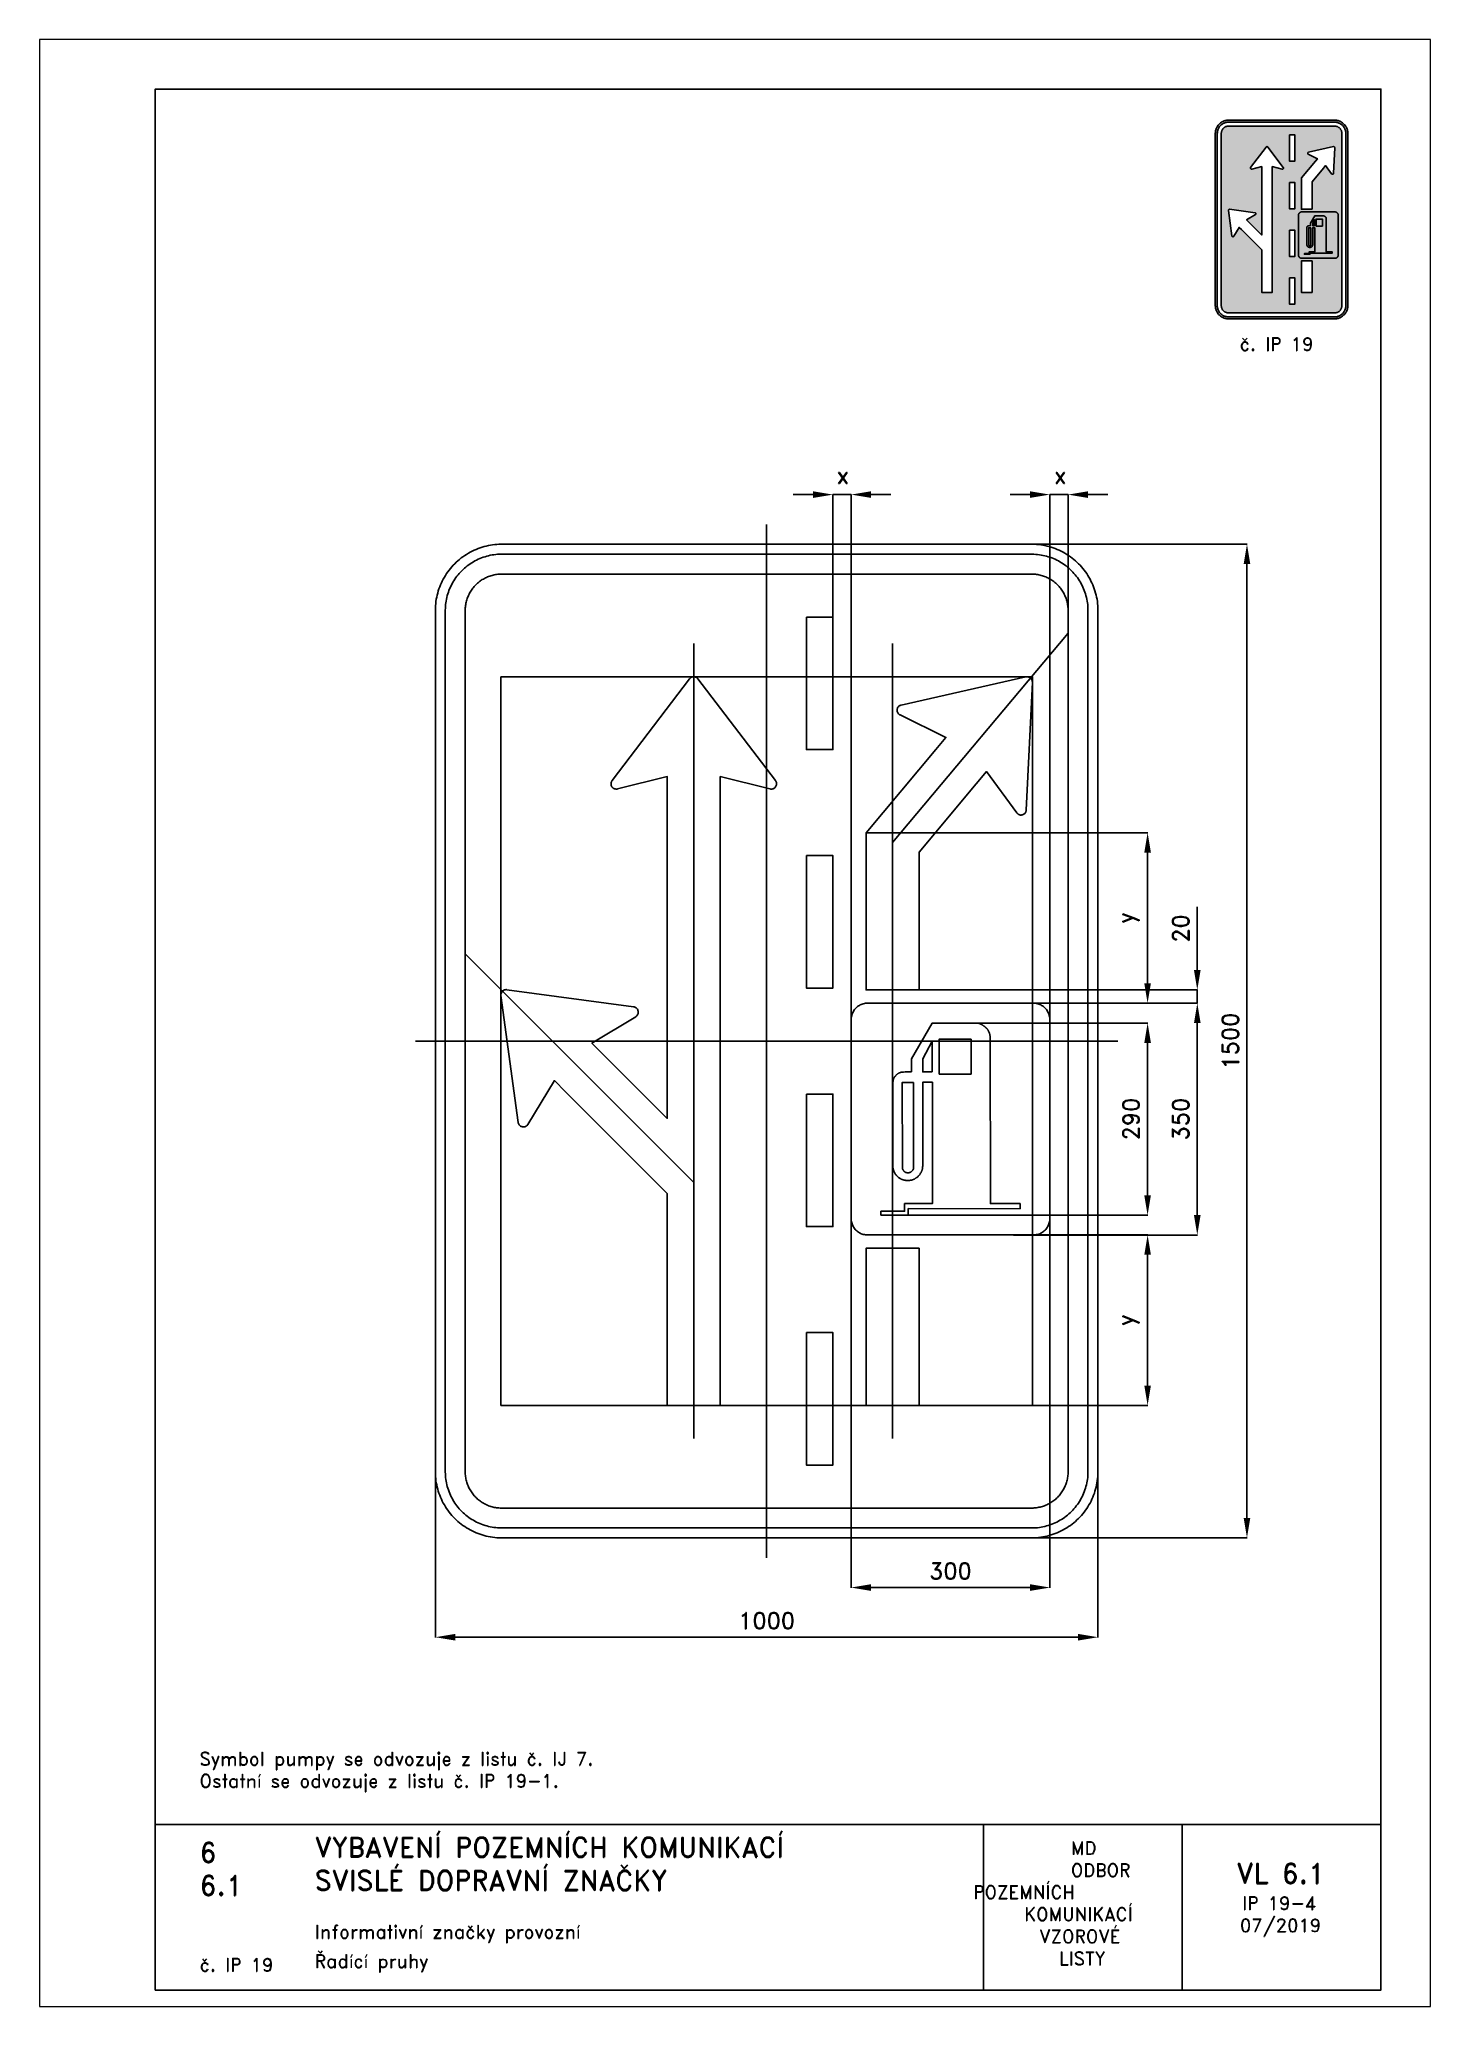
# Paper-space layout 'IP 19-4' of a CAD drawing. Header units: millimetres. Extents: x 0 to 210, y 0 to 297.
# The model-space entities are those that its viewports show. They can reach past a viewport. Long polylines and large blocks are cut down to what shows.
import ezdxf

# ---------------------------------------------------------------- set-up
doc = ezdxf.new("R2010")
doc.units = ezdxf.units.MM
doc.header["$LTSCALE"] = 5
doc.linetypes.add('ČERCHOVANÁX2', pattern=[2, 1, -0.5, 0, -0.5])
doc.linetypes.add('ČÁRKOVANÁX2', pattern=[1.5, 1, -0.5])
for name, color, linetype in [('Kóty', 2, 'Continuous'), ('Rozpiska', 7, 'Continuous'), ('Značka', 7, 'Continuous')]:
    doc.layers.add(name, color=color, linetype=linetype)
doc.layers.add('Rámeček', color=6, linetype='Continuous', plot=False)
doc.styles.get("Standard").update_dxf_attribs({"font": 'romand.shx', "height": 25})
doc.dimstyles.get("Standard").update_dxf_attribs({"dimtxt": 25, "dimasz": 30, "dimexe": 0.18, "dimexo": 0.0625, "dimgap": 12.5, "dimtad": 1, "dimdec": 0, "dimzin": 0, "dimdsep": 46, "dimtxsty": 'Standard', "dimcen": 0.09, "dimadec": 0, "dimazin": 0, "dimtfac": 1, "dimtdec": 0, "dimtofl": 0, "dimtmove": 0, "dimatfit": 3, "dimfxl": 1, "dimtolj": 1, "dimtzin": 0, "dimarcsym": 0})

psp = doc.layouts.new('IP 19-4')

# ---------------------------------------------------------------- texts
at = {"layer": 'Rozpiska', "color": 7, "attachment_point": 1}
for s, width, gutter_width, heights, insert, char_height in [('\\pi3.66667;č. IP 19', 20, 125, [0], (177.5, 252), 2), ('Symbol pumpy se odvozuje z listu č. IJ 7.\\POstatní se odvozuje z listu č. IP 19-1.{\\H1.83333x; }', 155.5011, 100, [0], (24.17, 38.41), 2), ('6', 149.0422, 100, [0], (24.17, 24.77), 3), ('{\\C6;VYBAVENÍ POZEMNÍCH KOMUNIKACÍ\\P}SVISLÉ DOPRAVNÍ ZNAČKY{\\H1.34524x; }', 149.0422, 100, [0], (41.56, 25.56), 3), ('\\pi14.7414;{\\C6;MD\\P\\pi2.36044;}ODBOR POZEMNÍCH{\\H1.57143x; }\\P\\pi7.69378;KOMUNIKACÍ{\\H1.5x; }\\P\\pi9.97949;{\\C6;VZOROVÉ\\H1.47619x; \\H0.67742x;\\P\\pi12.93187;LISTY\\H1.26984x; }', 33.1018, 100, [0], (140.95, 24.95), 2), ('\\pi1.03113;{\\H1.5x;\\C6;VL 6.1\\P\\pi1.88824;\\H0.66667x;IP 19-4\\H1.66666x; \\H0.6x;\\P\\pi1.5549;07/2019\\H1.80159x; }', 16.0623, 100, [0], (179.66, 21.61), 2), ('6.1', 149.0422, 100, [0], (24.17, 19.78), 3), ('{\\C6;Informativní značky provozní}', 149.0422, 100, [0], (41.56, 12.29), 2), ('{\\C6;č. IP 19}', 18.3305, 100, [2.67], (24.18, 7.3), 2), ('Řadící pruhy', 149.0422, 100, [0], (41.56, 7.86), 2)]:
    psp.add_mtext_dynamic_manual_height_columns(s, width=width, gutter_width=gutter_width, heights=heights, dxfattribs=dict(at, insert=insert, char_height=char_height))

msp = doc.modelspace()

# ---------------------------------------------------------------- texts
at = {"layer": 'Kóty', "char_height": 25, "attachment_point": 5}
for insert in [(115.11957, 854.16667), (443.36494, 854.16667)]:
    msp.add_mtext('\\A1;x', dxfattribs=dict(at, insert=insert))

# ---------------------------------------------------------------- blocks, each defined once
blk = doc.blocks.new('*D1')
at = {"layer": 'Defpoints', "color": 0, "transparency": 16777216}
for p in [(295.1, 27.25), (575, 27.25), (213.74, -262.75)]:
    blk.add_point(p, dxfattribs=at)
at = {"layer": 'Kóty', "color": 0, "lineweight": -2, "transparency": 16777216}
for p, q in [((295.1625, 27.25), (575.18, 27.25)), ((575, -232.75), (575, -2.75)), ((213.8025, -262.75), (575.18, -262.75))]:
    blk.add_line(p, q, dxfattribs=at)
at = {"layer": 'Kóty', "color": 0, "transparency": 16777216}
for points in [[(570, -2.75), (580, -2.75), (575, 27.25)], [(570, -232.75), (580, -232.75), (575, -262.75)]]:
    blk.add_solid(points, dxfattribs=at)
at = {"layer": 'Kóty', "color": 0, "transparency": 16777216, "insert": (550, -117.75), "char_height": 25, "attachment_point": 5, "rotation": 90}
blk.add_mtext('\\A1;290', dxfattribs=at)
blk = doc.blocks.new('*D2')
at = {"layer": 'Defpoints', "color": 0, "transparency": 16777216}
for p in [(382.9, 57.2), (650, 57.2), (372.5, -292.8)]:
    blk.add_point(p, dxfattribs=at)
at = {"layer": 'Kóty', "color": 0, "lineweight": -2, "transparency": 16777216}
for p, q in [((382.9, 57.2), (650.2, 57.2)), ((650, -262.8), (650, 27.2)), ((372.5, -292.8), (650.2, -292.8))]:
    blk.add_line(p, q, dxfattribs=at)
at = {"layer": 'Kóty', "color": 0, "transparency": 16777216}
for points in [[(645, 27.2), (655, 27.2), (650, 57.2)], [(645, -262.8), (655, -262.8), (650, -292.8)]]:
    blk.add_solid(points, dxfattribs=at)
at = {"layer": 'Kóty', "color": 0, "transparency": 16777216, "insert": (625, -117.8), "char_height": 25, "attachment_point": 5, "rotation": 90}
blk.add_mtext('\\A1;350', dxfattribs=at)
blk = doc.blocks.new('*D3')
at = {"layer": 'Defpoints', "color": 0, "transparency": 16777216}
for p in [(320, 750), (232.4, -750), (725, -750)]:
    blk.add_point(p, dxfattribs=at)
at = {"layer": 'Kóty', "color": 0, "lineweight": -2, "transparency": 16777216}
for p, q in [((320, 750), (725.2, 750)), ((725, 720), (725, -720)), ((232.5, -750), (725.2, -750))]:
    blk.add_line(p, q, dxfattribs=at)
at = {"layer": 'Kóty', "color": 0, "transparency": 16777216}
for points in [[(720, 720), (730, 720), (725, 750)], [(720, -720), (730, -720), (725, -750)]]:
    blk.add_solid(points, dxfattribs=at)
at = {"layer": 'Kóty', "color": 0, "transparency": 16777216, "insert": (700, 0), "char_height": 25, "attachment_point": 5, "rotation": 90}
blk.add_mtext('\\A1;1500', dxfattribs=at)
blk = doc.blocks.new('*D4')
at = {"layer": 'Defpoints', "color": 0, "transparency": 16777216}
for p in [(230, 77.2), (650, 77.2), (389.8, 57.2)]:
    blk.add_point(p, dxfattribs=at)
at = {"layer": 'Kóty', "color": 0, "lineweight": -2, "transparency": 16777216}
for p, q in [((650, 107.2), (650, 202.7)), ((230.1, 77.2), (650.2, 77.2)), ((389.8, 57.2), (650.2, 57.2)), ((650, 27.2), (650, -2.8))]:
    blk.add_line(p, q, dxfattribs=at)
at = {"layer": 'Kóty', "color": 0, "transparency": 16777216}
for points in [[(645, 107.2), (655, 107.2), (650, 77.2)], [(645, 27.2), (655, 27.2), (650, 57.2)]]:
    blk.add_solid(points, dxfattribs=at)
at = {"layer": 'Kóty', "color": 0, "transparency": 16777216, "insert": (625, 170), "char_height": 25, "attachment_point": 5, "rotation": 90}
blk.add_mtext('\\A1;20', dxfattribs=at)
blk = doc.blocks.new('*D5')
at = {"layer": 'Defpoints', "color": 0, "transparency": 16777216}
for p in [(127.5, -246.1), (427.5, -246.1), (427.5, -825)]:
    blk.add_point(p, dxfattribs=at)
at = {"layer": 'Kóty', "color": 0, "lineweight": -2, "transparency": 16777216}
for p, q in [((127.5, -246.1), (127.5, -825.2)), ((427.5, -246.1), (427.5, -825.2)), ((157.5, -825), (397.5, -825))]:
    blk.add_line(p, q, dxfattribs=at)
at = {"layer": 'Kóty', "color": 0, "transparency": 16777216}
for points in [[(157.5, -820), (157.5, -830), (127.5, -825)], [(397.5, -820), (397.5, -830), (427.5, -825)]]:
    blk.add_solid(points, dxfattribs=at)
at = {"layer": 'Kóty', "color": 0, "transparency": 16777216, "insert": (277.5, -800), "char_height": 25, "attachment_point": 5}
blk.add_mtext('\\A1;300', dxfattribs=at)
blk = doc.blocks.new('*D6')
at = {"layer": 'Defpoints', "color": 0, "transparency": 16777216}
for p in [(-500, -629.6), (500, -629.6), (500, -900)]:
    blk.add_point(p, dxfattribs=at)
at = {"layer": 'Kóty', "color": 0, "lineweight": -2, "transparency": 16777216}
for p, q in [((-500, -629.7), (-500, -900.2)), ((500, -629.7), (500, -900.2)), ((-470, -900), (470, -900))]:
    blk.add_line(p, q, dxfattribs=at)
at = {"layer": 'Kóty', "color": 0, "transparency": 16777216}
for points in [[(-470, -895), (-470, -905), (-500, -900)], [(470, -895), (470, -905), (500, -900)]]:
    blk.add_solid(points, dxfattribs=at)
at = {"layer": 'Kóty', "color": 0, "transparency": 16777216, "insert": (0, -875), "char_height": 25, "attachment_point": 5}
blk.add_mtext('\\A1;1000', dxfattribs=at)
blk = doc.blocks.new('*D7')
at = {"layer": 'Defpoints', "color": 0, "transparency": 16777216}
for p in [(402.8, -292.7), (575, -292.7), (230, -550)]:
    blk.add_point(p, dxfattribs=at)
at = {"layer": 'Kóty', "color": 0, "lineweight": -2, "transparency": 16777216}
for p, q in [((402.9, -292.7), (575.2, -292.7)), ((575, -520), (575, -322.7)), ((230.1, -550), (575.2, -550))]:
    blk.add_line(p, q, dxfattribs=at)
at = {"layer": 'Kóty', "color": 0, "transparency": 16777216}
for points in [[(570, -322.7), (580, -322.7), (575, -292.7)], [(570, -520), (580, -520), (575, -550)]]:
    blk.add_solid(points, dxfattribs=at)
at = {"layer": 'Kóty', "color": 0, "transparency": 16777216, "insert": (545.8, -421.4), "char_height": 25, "attachment_point": 5, "rotation": 90}
blk.add_mtext('\\A1;y', dxfattribs=at)
blk = doc.blocks.new('*D8')
at = {"layer": 'Defpoints', "color": 0, "transparency": 16777216}
for p in [(150, 314.6), (575, 314.6), (389.8, 57.2)]:
    blk.add_point(p, dxfattribs=at)
at = {"layer": 'Kóty', "color": 0, "lineweight": -2, "transparency": 16777216}
for p, q in [((150.1, 314.6), (575.2, 314.6)), ((575, 87.2), (575, 284.6)), ((389.9, 57.2), (575.2, 57.2))]:
    blk.add_line(p, q, dxfattribs=at)
at = {"layer": 'Kóty', "color": 0, "transparency": 16777216}
for points in [[(570, 284.6), (580, 284.6), (575, 314.6)], [(570, 87.2), (580, 87.2), (575, 57.2)]]:
    blk.add_solid(points, dxfattribs=at)
at = {"layer": 'Kóty', "color": 0, "transparency": 16777216, "insert": (545.8, 185.9), "char_height": 25, "attachment_point": 5, "rotation": 90}
blk.add_mtext('\\A1;y', dxfattribs=at)

# ---------------------------------------------------------------- dimensions: what is measured, and where the dimension line sits
at = {"layer": 'Kóty'}
for base, p1, p2, picture, middle in [((725, -750), (319.98712, 750), (232.40009, -750), '*D3', (700, 0)), ((650, 77.25), (389.78268, 57.25), (229.999, 77.25), '*D4', (625, 169.9881)), ((650, 57.25), (372.47291, -292.75), (382.86004, 57.25), '*D2', (625, -117.75)), ((575, 27.25), (213.74, -262.75), (295.1, 27.25), '*D1', (550, -117.75))]:
    dim = msp.add_linear_dim(base=base, p1=p1, p2=p2, angle=90, dimstyle='Standard', dxfattribs=at)
    dim.commit()
    dim.dimension.update_dxf_attribs({"geometry": picture, "text_midpoint": middle})
for base, p1, p2, picture, middle in [((575, 314.56), (389.84518, 57.25), (149.999, 314.56), '*D8', (545.83333, 185.905)), ((575, -292.74953), (229.999, -550), (402.84824, -292.74953), '*D7', (545.83333, -421.37476))]:
    dim = msp.add_linear_dim(base=base, p1=p1, p2=p2, angle=90, text='y', dimstyle='Standard', dxfattribs=at)
    dim.commit()
    dim.dimension.update_dxf_attribs({"geometry": picture, "text_midpoint": middle})
for base, p1, p2, picture, middle in [((427.5, -825), (127.5, -246.06777), (427.5, -246.06777), '*D5', (277.5, -800)), ((500, -900), (-500, -629.5965), (500, -629.5965), '*D6', (0, -875))]:
    dim = msp.add_linear_dim(base=base, p1=p1, p2=p2, dimstyle='Standard', dxfattribs=at)
    dim.commit()
    dim.dimension.update_dxf_attribs({"geometry": picture, "text_midpoint": middle})

# ---------------------------------------------------------------- linework, layer by layer
at = {"layer": 'Kóty'}
for p, q in [((39.999, 825), (69.999, 825)), ((99.999, 640), (99.999, 825.18)), ((127.5, -72.08316), (127.5, 825.18)), ((157.5, 825), (187.5, 825)), ((397.5, 825), (367.5, 825)), ((427.5, 18.05254), (427.5, 825.18)), ((455, 14.35554), (455, 825.18)), ((515, 825), (485, 825))]:
    msp.add_line(p, q, dxfattribs=at)
for points in [[(99.999, 825), (127.5, 825)], [(427.5, 825), (455, 825)], [(650, 57.25), (650, 77.25)]]:
    msp.add_lwpolyline(points, dxfattribs=at)
for points in [[(69.999, 830), (69.999, 820), (99.999, 825)], [(157.5, 830), (157.5, 820), (127.5, 825)], [(397.5, 830), (397.5, 820), (427.5, 825)], [(485, 830), (485, 820), (455, 825)]]:
    msp.add_solid(points, dxfattribs=at)
at = {"layer": 'Značka', "color": 6, "linetype": 'ČERCHOVANÁX2', "ltscale": 5}
for points in [[(0, -780), (0, 780)], [(-110.001, -600), (-110.001, 600)], [(189.999, 299.99941), (455, 615.8153)], [(189.999, -600), (189.999, 600)], [(-110.001, -213.4315), (-455, 131.5675)], [(530, 0), (-530, 0)]]:
    msp.add_lwpolyline(points, dxfattribs=at)
at = {"layer": 'Značka', "color": 5}
for points in [[(-400, -750), (-400.393, -749.99883), (-400.785, -749.99692, -0.0321801), (-413.6978, -749.09245, -0.0354432), (-426.3873, -746.45574, -0.0362667), (-438.6591, -742.3068, -0.0344205), (-450.2266, -736.4713, -0.0337216), (-461.0042, -729.2849, -0.0340847), (-470.7107, -720.7107, -0.0342086), (-479.2931, -711.0064, -0.0342292), (-486.4713, -700.2266, -0.0340441), (-492.2651, -688.6512, -0.0334121), (-496.45574, -676.3873, -0.0341269), (-499.13547, -663.6918, -0.0367447), (-499.99692, -650.785), (-499.99892, -650.393), (-500, -650), (-500, 650), (-499.99883, 650.39), (-499.99692, 650.79, -0.0321796), (-499.09245, 663.7, -0.0354411), (-496.45574, 676.39, -0.0362697), (-492.3068, 688.66, -0.0344172), (-486.4713, 700.23, -0.033719), (-479.2849, 711, -0.0340776), (-470.7107, 720.71, -0.0342077), (-461.0064, 729.29, -0.0342268), (-450.2266, 736.47, -0.0340514), (-438.6512, 742.27, -0.0334162), (-426.3873, 746.46, -0.0341286), (-413.6918, 749.14, -0.0367456), (-400.785, 750), (-400.393, 750), (-400, 750), (400, 750), (400.393, 750), (400.785, 750, -0.0321794), (413.698, 749.09, -0.0354509), (426.387, 746.46, -0.0362816), (438.659, 742.31, -0.0344246), (450.227, 736.47, -0.0337312), (461.004, 729.28, -0.034081), (470.711, 720.71, -0.0342138), (479.293, 711.01, -0.0342285), (486.471, 700.23, -0.0340344), (492.265, 688.65, -0.0334114), (496.46, 676.39, -0.0341223), (499.14, 663.69, -0.0367412), (500, 650.79), (500, 650.39), (500, 650), (500, -650), (500, -650.393), (500, -650.785, -0.0321792), (499.09, -663.6978, -0.0354418), (496.46, -676.3873, -0.0362638), (492.307, -688.6591, -0.0344153), (486.471, -700.2266, -0.0337192), (479.285, -711.0042, -0.034086), (470.711, -720.7107, -0.0342054), (461.006, -729.2931, -0.0342295), (450.227, -736.4713, -0.0340459), (438.651, -742.2651, -0.0334135), (426.387, -746.45574, -0.034127), (413.692, -749.13547, -0.036745), (400.785, -749.99692), (400.393, -749.99892), (400, -750), (-400, -750)], [(-400, -735), (-400.334, -734.999), (-400.668, -734.9974, -0.0321799), (-411.6431, -734.2286, -0.0354431), (-422.4292, -731.9874, -0.036267), (-432.8602, -728.4608, -0.0344205), (-442.6926, -723.5006, -0.0337214), (-451.8536, -717.3922, -0.0340847), (-460.1041, -710.1041, -0.0342085), (-467.3991, -701.8554, -0.0342292), (-473.5006, -692.6926, -0.0340447), (-478.4254, -682.8535, -0.0334123), (-481.9874, -672.4292, -0.0341271), (-484.2652, -661.638, -0.0367448), (-484.9974, -650.668), (-484.9991, -650.334), (-485, -650), (-485, 650), (-484.999, 650.33), (-484.9974, 650.67, -0.0321808), (-484.2286, 661.64, -0.0354437), (-481.9874, 672.43, -0.0362674), (-478.4608, 682.86, -0.034419), (-473.5006, 692.69, -0.0337112), (-467.3922, 701.85, -0.0340785), (-460.1041, 710.1, -0.034195), (-451.8554, 717.4, -0.0342194), (-442.6926, 723.5, -0.0340514), (-432.8535, 728.43, -0.0334085), (-422.4292, 731.99, -0.0341207), (-411.638, 734.27, -0.0367451), (-400.668, 735), (-400.334, 735), (-400, 735), (400, 735), (400.334, 735), (400.668, 735, -0.0321738), (411.643, 734.23, -0.0354396), (422.429, 731.99, -0.0362613), (432.86, 728.46, -0.0344296), (442.693, 723.5, -0.0337309), (451.854, 717.39, -0.0340802), (460.104, 710.1, -0.0342125), (467.399, 701.86, -0.03423), (473.501, 692.69, -0.0340367), (478.425, 682.85, -0.0334178), (481.987, 672.43, -0.0341274), (484.265, 661.64, -0.0367509), (484.997, 650.67), (484.999, 650.33), (485, 650), (485, -650), (484.999, -650.334), (484.997, -650.668, -0.0321847), (484.229, -661.6431, -0.0354498), (481.987, -672.4292, -0.0362714), (478.461, -682.8602, -0.0344187), (473.501, -692.6926, -0.0337149), (467.392, -701.8536, -0.0340831), (460.104, -710.1041, -0.0342094), (451.855, -717.3991, -0.0342308), (442.693, -723.5006, -0.0340424), (432.854, -728.4254, -0.0334111), (422.429, -731.9874, -0.0341271), (411.638, -734.2652, -0.0367448), (400.668, -734.9974), (400.334, -734.9991), (400, -735), (-400, -735)], [(-400, -705), (400, -705), (400.216, -704.9994), (400.432, -704.9983, 0.0321799), (407.534, -704.5008, 0.0354424), (414.513, -703.0507, 0.0362647), (421.263, -700.7687, 0.0344223), (427.625, -697.5592, 0.033717), (433.552, -693.6067, 0.034088), (438.891, -688.8909, 0.0342122), (443.611, -683.5535, 0.0342287), (447.559, -677.6246, 0.0340415), (450.746, -671.2582, 0.0334124), (453.051, -664.513, 0.0341249), (454.525, -657.5305, 0.0367432), (454.998, -650.432), (454.999, -650.216), (455, -650), (455, 650), (454.999, 650.22), (454.998, 650.43, 0.0321867), (454.501, 657.53, 0.0354421), (453.051, 664.51, 0.0362779), (450.769, 671.26, 0.0344207), (447.559, 677.62, 0.0337176), (443.607, 683.55, 0.0340785), (438.891, 688.89, 0.0341988), (433.554, 693.61, 0.0342361), (427.625, 697.56, 0.0340303), (421.258, 700.75, 0.033395), (414.513, 703.05, 0.0341092), (407.53, 704.52, 0.0367438), (400.432, 705), (400.216, 705), (400, 705), (-400, 705), (-400.216, 705), (-400.432, 705, 0.0321706), (-407.5338, 704.5, 0.0354292), (-414.513, 703.05, 0.036266), (-421.2625, 700.77, 0.0344312), (-427.6246, 697.56, 0.0337345), (-433.5523, 693.61, 0.034079), (-438.8909, 688.89, 0.0342245), (-443.6112, 683.55, 0.0342352), (-447.5592, 677.62, 0.0340405), (-450.7458, 671.26, 0.0334087), (-453.0507, 664.51, 0.034125), (-454.5245, 657.53, 0.0367448), (-454.9983, 650.43), (-454.9994, 650.22), (-455, 650), (-455, -650), (-454.9994, -650.216), (-454.9983, -650.432, 0.0321797), (-454.5008, -657.5338, 0.0354429), (-453.0507, -664.513, 0.0362669), (-450.7687, -671.2625, 0.0344214), (-447.5592, -677.6246, 0.0337215), (-443.6067, -683.5523, 0.0340845), (-438.8909, -688.8909, 0.0342083), (-433.5535, -693.6112, 0.0342301), (-427.6246, -697.5592, 0.0340439), (-421.2582, -700.7458, 0.0334124), (-414.513, -703.0507, 0.0341275), (-407.5305, -704.5245, 0.0367453), (-400.432, -704.9983), (-400.216, -704.9994), (-400, -705)], [(-150.001, -230), (-303.406, -76.595), (-320.376, -59.625), (-360.269, -125.748), (-360.485, -126.078), (-360.709, -126.402, -0.0524827), (-361.761, -127.569, -0.0526814), (-363.039, -128.497, -0.0655281), (-364.836, -129.298, -0.0654127), (-366.78, -129.608, -0.0652857), (-368.743, -129.462, -0.0651527), (-370.602, -128.818, -0.0648621), (-372.258, -127.759, -0.0636732), (-373.595, -126.313, -0.0527042), (-374.408, -124.956, -0.0574598), (-374.902, -123.466), (-374.98, -123.079), (-375.046, -122.691), (-400.988, 68.553), (-401.025, 68.919), (-401.053, 69.286, -0.0490687), (-400.99, 70.752, -0.0491238), (-400.641, 72.185, -0.0611256), (-399.869, 73.853, -0.0613594), (-398.717, 75.285, -0.0610216), (-397.285, 76.433, -0.0594514), (-395.617, 77.208, -0.0491713), (-394.184, 77.564, -0.0536551), (-392.718, 77.621), (-392.351, 77.593), (-391.985, 77.555), (-200.742, 51.614), (-200.353, 51.547), (-199.967, 51.47, -0.0525266), (-198.478, 50.967, -0.0526807), (-197.119, 50.162, -0.0654728), (-195.671, 48.83, -0.0654514), (-194.615, 47.169, -0.0652964), (-193.97, 45.309, -0.0651842), (-193.824, 43.347, -0.0648678), (-194.139, 41.407, -0.0636586), (-194.936, 39.607, -0.0526761), (-195.859, 38.321, -0.0574592), (-197.031, 37.276), (-197.354, 37.051), (-197.684, 36.836), (-263.808, -3.056), (-246.837, -20.027), (-150.001, -116.863), (-150.001, 375.21), (-150.001, 399.21), (-224.966, 380.66), (-225.352, 380.58), (-225.739, 380.51), (-227.308, 380.43), (-228.868, 380.68, -0.0654746), (-230.705, 381.38, -0.0654176), (-232.299, 382.54, -0.0653602), (-233.584, 384.03, -0.0652249), (-234.443, 385.8, -0.0648331), (-234.865, 387.72, -0.0636455), (-234.788, 389.68, -0.0526858), (-234.403, 391.22, -0.0574868), (-233.699, 392.62), (-233.481, 392.95), (-233.253, 393.27), (-116.367, 546.85), (-116.135, 547.13), (-115.895, 547.41, -0.0490058), (-114.814, 548.4), (-113.554, 549.17, -0.0611155), (-111.828, 549.8, -0.0614091), (-110.001, 550, -0.0610269), (-108.176, 549.8, -0.0594621), (-106.449, 549.17), (-105.184, 548.41, -0.0535973), (-104.107, 547.41), (-103.867, 547.13), (-103.635, 546.85), (13.251, 393.27), (13.478, 392.95), (13.697, 392.62, -0.0524986), (14.394, 391.21, -0.0526749), (14.786, 389.68, -0.0655013), (14.868, 387.72, -0.0654639), (14.44, 385.8, -0.0653341), (13.581, 384.03, -0.0652049), (12.297, 382.54, -0.0648692), (10.703, 381.39, -0.0637027), (8.866, 380.68, -0.0526887), (7.304, 380.42, -0.0574497), (5.737, 380.51), (5.349, 380.58), (4.964, 380.66), (-70.001, 399.21), (-70.001, 375.21), (-70.001, -550), (-150.001, -550), (-150.001, -230)], [(229.999, 77.25), (149.999, 77.25), (149.999, 314.56), (255.208, 439.94), (270.635, 458.33), (201.287, 492.31), (200.939, 492.49), (200.597, 492.69, -0.0525454), (199.342, 493.63, -0.0525995), (198.307, 494.83, -0.0654515), (197.352, 496.55, -0.0654417), (196.874, 498.46, -0.0653589), (196.848, 500.42, -0.0652043), (197.328, 502.33, -0.0648347), (198.238, 504.07, -0.0636366), (199.562, 505.53, -0.0526615), (200.844, 506.46, -0.0574176), (202.285, 507.08), (202.663, 507.19), (203.044, 507.29), (391.299, 549.8), (391.661, 549.87), (392.024, 549.93, -0.0490333), (393.49, 550, -0.0490739), (394.947, 549.77, -0.0610663), (396.677, 549.15, -0.0613571), (398.203, 548.13, -0.0610901), (399.472, 546.8, -0.0595004), (400.39, 545.21, -0.0491243), (400.869, 543.81, -0.0537356), (401.053, 542.36, -0.0107813), (401.058, 541.99), (401.052, 541.62), (391.877, 348.84, -0.0034214), (391.844, 348.45, -0.0101073), (391.801, 348.06, -0.0525546), (391.43, 346.53, -0.0526548), (390.747, 345.11, -0.0654761), (389.546, 343.55, -0.0655282), (387.983, 342.35, -0.0653121), (386.187, 341.55, -0.0651986), (384.245, 341.23, -0.0649005), (382.285, 341.38, -0.0636303), (380.422, 342.01, -0.0525871), (379.061, 342.82, -0.0573881), (377.918, 343.9), (377.666, 344.2), (377.423, 344.51), (331.919, 406.9), (316.492, 388.52), (229.999, 285.44), (229.999, 77.25)], [(152.499, -292.75), (152.401, -292.75), (152.303, -292.749, -0.0321788), (149.075, -292.523, -0.035455), (145.903, -291.864, -0.0362907), (142.835, -290.827, -0.0344243), (139.943, -289.368, -0.0337339), (137.248, -287.571, -0.0340653), (134.822, -285.428, -0.034207), (132.676, -283.002, -0.0342246), (130.882, -280.307, -0.0340384), (129.433, -277.413, -0.0334069), (128.385, -274.347, -0.0340993), (127.716, -271.173, -0.0367365), (127.5, -267.946), (127.5, -267.848), (127.499, -267.75), (127.499, 32.25), (127.5, 32.348), (127.5, 32.446, -0.0321788), (127.726, 35.674, -0.0354552), (128.385, 38.847, -0.0362659), (129.423, 41.915, -0.0344333), (130.882, 44.807, -0.0337419), (132.678, 47.501, -0.0340903), (134.822, 49.928, -0.0341924), (137.248, 52.073, -0.0342246), (139.943, 53.868, -0.0340174), (142.837, 55.316, -0.033413), (145.903, 56.364, -0.0341361), (149.076, 57.034, -0.0367362), (152.303, 57.249), (152.401, 57.25), (152.499, 57.25), (402.499, 57.25), (402.598, 57.25), (402.696, 57.249, -0.0321976), (405.924, 57.023, -0.0354321), (409.096, 56.364, -0.0362429), (412.164, 55.327, -0.0343996), (415.056, 53.868, -0.0337259), (417.75, 52.071, -0.0340903), (420.177, 49.928, -0.0342207), (422.323, 47.502, -0.0342246), (424.117, 44.807, -0.034068), (425.566, 41.913, -0.033413), (426.613, 38.847, -0.0341406), (427.283, 35.673, -0.0367531), (427.499, 32.446), (427.499, 32.348), (427.499, 32.25), (427.499, -267.75), (427.499, -267.848), (427.499, -267.946, -0.0321788), (427.273, -271.174, -0.0354305), (426.613, -274.347, -0.0362489), (425.576, -277.415, -0.0344036), (424.117, -280.307, -0.0337204), (422.321, -283.001, -0.0340718), (420.177, -285.428, -0.0342138), (417.751, -287.573, -0.0342246), (415.056, -289.368, -0.0340515), (412.162, -290.816, -0.0334098), (409.096, -291.864, -0.0341269), (405.922, -292.534, -0.0367462), (402.696, -292.749), (402.598, -292.75), (402.499, -292.75), (152.499, -292.75)], [(382.499, -253.092), (213.735, -252.839), (213.735, -262.75), (172.499, -262.75), (172.499, -256.904), (208.135, -256.904), (208.135, -245.214), (250.135, -245.214), (250.135, -62.217), (235.625, -62.217), (235.625, -187.264), (235.625, -188.536), (235.615, -188.603), (235.604, -188.671), (235.537, -189.131), (235.479, -189.593), (235.435, -190.007), (235.395, -190.422), (235.357, -190.82), (235.317, -191.218), (235.283, -191.528), (235.243, -191.837), (235.184, -192.22), (235.116, -192.601), (234.994, -193.263), (234.848, -193.919), (234.692, -194.491), (234.507, -195.055), (234.297, -195.629), (234.068, -196.196), (233.871, -196.651), (233.659, -197.099), (233.375, -197.649), (233.081, -198.194), (232.7, -198.908), (232.303, -199.613), (231.956, -200.178), (231.587, -200.729), (231.209, -201.264), (230.813, -201.786), (230.488, -202.191), (230.148, -202.585), (229.709, -203.061), (229.262, -203.531), (228.68, -204.155), (228.082, -204.764), (227.551, -205.251), (226.994, -205.71), (226.424, -206.15), (225.837, -206.569), (225.364, -206.885), (224.879, -207.182), (224.273, -207.52), (223.662, -207.851), (222.915, -208.274, -0.0140986), (222.159, -208.679, -0.0162056), (221.522, -208.974, -0.0116436), (220.869, -209.234, -0.00939526), (220.225, -209.463, -0.0103047), (219.572, -209.667, -0.00945664), (219.062, -209.807, -0.011421), (218.546, -209.926, -0.0108268), (217.925, -210.041, -0.00245675), (217.299, -210.139, -0.00183742), (216.311, -210.291, -0.0112478), (215.319, -210.417, -0.0121579), (214.515, -210.484, -0.0104361), (213.707, -210.515, -0.00927045), (212.904, -210.517, -0.00896876), (212.101, -210.49, -0.00827081), (211.452, -210.448, -0.010313), (210.805, -210.383, -0.00892437), (209.979, -210.266), (209.153, -210.139), (208.126, -209.995, -0.0152929), (207.104, -209.824, -0.0181938), (206.233, -209.62, -0.0134664), (205.374, -209.361, -0.0118485), (204.512, -209.058, -0.0126126), (203.665, -208.713), (202.993, -208.405), (202.335, -208.066, -0.0147067), (201.532, -207.597), (200.753, -207.089), (199.938, -206.515), (199.148, -205.907), (198.502, -205.367), (197.876, -204.803), (197.262, -204.213), (196.667, -203.602), (196.202, -203.097), (195.744, -202.584), (195.177, -201.926, -0.0173651), (194.643, -201.243, -0.0191248), (194.099, -200.433), (193.596, -199.593), (193.198, -198.903), (192.818, -198.203), (192.474, -197.501), (192.157, -196.784), (191.925, -196.21), (191.727, -195.624), (191.531, -194.875), (191.334, -194.126), (191.114, -193.449), (190.907, -192.768, -0.0253693), (190.784, -192.162), (190.706, -191.547), (190.648, -190.917), (190.607, -190.287), (190.587, -189.78), (190.576, -189.272), (190.571, -188.649), (190.57, -188.027), (190.57, -187.407), (190.57, -186.786), (190.57, -186.295), (190.57, -185.805), (190.57, -185.331), (190.57, -184.857), (190.57, -184.486), (190.57, -184.114), (190.57, -183.724), (190.57, -183.335), (190.57, -183.266), (190.57, -183.198), (190.57, -69.079), (190.57, -65.267), (190.57, -65.187), (190.57, -65.107), (190.572, -64.548), (190.575, -63.989), (190.582, -63.464), (190.593, -62.939), (190.611, -62.428, -0.00478307), (190.637, -61.918), (190.665, -61.522, -0.00665745), (190.701, -61.127, -0.00734824), (190.758, -60.654), (190.825, -60.183, -0.005749), (190.931, -59.525, -0.00942756), (191.056, -58.87, -0.00943932), (191.184, -58.309, -0.00904475), (191.332, -57.752, -0.0102203), (191.5, -57.199, -0.0129764), (191.693, -56.655, -0.0113374), (191.865, -56.232, -0.0111348), (192.055, -55.816, -0.0164053), (192.313, -55.32, -0.0231322), (192.608, -54.846, -0.0152572), (192.878, -54.475, -0.00218088), (193.161, -54.114, 0.00160451), (193.399, -53.809, -0.00300456), (193.637, -53.504, -0.00516021), (193.886, -53.197, -0.00426937), (194.14, -52.894, -0.00411661), (194.353, -52.648, -0.00597863), (194.57, -52.407, -0.00531951), (194.86, -52.1, 0.00153011), (195.152, -51.795, 0.00141464), (195.736, -51.172, -0.0154318), (196.336, -50.566, -0.0178295), (196.875, -50.085, -0.0135849), (197.443, -49.639, -0.0121448), (198.034, -49.216, -0.0135223), (198.645, -48.825, -0.0126762), (199.148, -48.535, -0.0157798), (199.665, -48.275, -0.0153483), (200.331, -47.99, -0.00299772), (201.007, -47.728, -0.00287661), (201.645, -47.485, -0.0149791), (202.29, -47.265, -0.0150203), (202.822, -47.117, -0.0112129), (203.36, -46.997, -0.00971154), (203.893, -46.899, -0.0109135), (204.428, -46.823, -0.0082809), (204.856, -46.778, -0.00684922), (205.284, -46.745, -0.00725671), (205.739, -46.722, -0.00886096), (206.193, -46.713), (206.273, -46.713), (206.352, -46.713), (209.153, -46.458), (218.57, -46.204), (218.57, -26.635), (249.879, 27.25), (318.607, 27.25), (318.665, 27.227), (318.722, 27.204), (319.121, 27.056), (319.523, 26.92), (319.904, 26.799), (320.286, 26.683), (320.669, 26.568), (321.051, 26.451), (321.357, 26.355), (321.661, 26.256), (322.047, 26.124, -0.0140851), (322.426, 25.977, -0.0179767), (322.997, 25.711), (323.558, 25.425), (324.042, 25.187), (324.525, 24.95), (325.001, 24.704), (325.471, 24.447), (325.833, 24.239), (326.187, 24.019), (326.601, 23.733), (327.008, 23.437), (327.52, 23.073), (328.028, 22.704), (328.415, 22.404), (328.793, 22.095), (329.156, 21.791), (329.515, 21.484), (329.799, 21.238), (330.086, 20.996), (330.459, 20.695), (330.825, 20.386, -0.0198608), (331.29, 19.938), (331.734, 19.467), (332.1, 19.079), (332.461, 18.687), (332.805, 18.29), (333.135, 17.88), (333.386, 17.549), (333.62, 17.207), (333.884, 16.768), (334.135, 16.32), (334.574, 15.57), (335.004, 14.816), (335.338, 14.17), (335.644, 13.51), (335.933, 12.844), (336.198, 12.17), (336.391, 11.629), (336.569, 11.083), (336.773, 10.402, -0.0203738), (336.933, 9.712, -0.016191), (337.035, 9.073), (337.114, 8.429), (337.183, 7.896), (337.249, 7.364), (337.307, 6.83), (337.355, 6.295), (337.389, 5.868), (337.415, 5.441), (337.435, 4.987), (337.443, 4.533), (337.444, 4.453), (337.444, 4.373), (337.698, -245.214), (382.499, -245.214), (382.499, -252.839), (382.499, -253.092)], [(221.881, -62.471), (221.881, -189.043), (221.881, -191.332), (221.87, -191.376), (221.858, -191.421), (221.791, -191.722), (221.731, -192.024), (221.68, -192.285), (221.626, -192.546), (221.571, -192.793), (221.504, -193.038), (221.441, -193.227), (221.366, -193.413), (221.272, -193.613), (221.161, -193.804), (221.139, -193.839), (221.116, -193.874), (221.105, -193.908), (221.093, -193.942), (221.068, -194.01), (221.041, -194.078), (220.968, -194.249), (220.888, -194.417), (220.768, -194.642), (220.633, -194.858), (220.482, -195.069), (220.316, -195.269), (220.171, -195.425), (220.016, -195.572), (219.842, -195.722), (219.657, -195.86), (219.624, -195.883), (219.59, -195.906), (219.556, -195.952), (219.52, -195.997), (219.449, -196.087), (219.376, -196.175), (219.192, -196.389), (218.999, -196.595), (218.734, -196.855), (218.455, -197.1), (218.171, -197.329), (217.876, -197.545), (217.64, -197.705), (217.399, -197.858), (217.099, -198.035), (216.789, -198.194, -0.0406895), (216.054, -198.465, -0.0183569), (215.287, -198.648, -0.0100548), (214.644, -198.773, -0.0172433), (213.997, -198.862, -0.0200249), (213.35, -198.906, -0.0188583), (212.699, -198.9, -0.0166264), (212.185, -198.863, -0.0205769), (211.675, -198.788, -0.023245), (211.046, -198.64, -0.0123064), (210.426, -198.447, -0.0142729), (209.815, -198.228, -0.0294332), (209.226, -197.958, -0.0270678), (208.773, -197.689), (208.347, -197.377), (207.943, -197.035), (207.564, -196.667), (207.273, -196.352), (206.997, -196.024), (206.666, -195.59), (206.352, -195.143), (206.17, -194.87), (205.99, -194.595), (205.845, -194.367), (205.703, -194.137), (205.57, -193.91), (205.443, -193.68), (205.35, -193.498), (205.262, -193.314), (205.165, -193.088), (205.081, -192.857), (204.998, -192.566), (204.937, -192.27), (204.899, -192.009), (204.871, -191.746), (204.851, -191.479), (204.837, -191.212), (204.831, -191.005), (204.828, -190.798), (204.827, -190.591), (204.826, -190.384), (204.826, -190.35), (204.826, -190.315), (204.826, -188.281), (204.571, -62.471), (221.881, -62.471)]]:
    msp.add_lwpolyline(points, format="xyb", dxfattribs=at)
for points in [[(59.999, 640), (59.999, 440), (99.999, 440), (99.999, 640), (59.999, 640)], [(59.999, 280), (59.999, 80), (99.999, 80), (99.999, 280), (59.999, 280)], [(308.935, -50.017), (260.571, -49.762), (260.316, 2.848), (262.104, 2.848), (263.892, 2.848), (271.624, 2.848), (279.355, 2.848), (281.707, 2.848), (284.058, 2.848), (285.273, 2.848), (286.487, 2.848), (289.119, 2.848), (291.75, 2.848), (298.449, 2.848), (305.148, 2.848), (306.914, 2.848), (308.679, 2.848), (308.935, -50.017)], [(249.625, -46.458), (235.625, -46.458), (235.625, -26.635), (249.625, -0.201), (249.625, -46.458)], [(59.999, -80), (59.999, -280), (99.999, -280), (99.999, -80), (59.999, -80)], [(229.999, -312.75), (229.999, -550), (149.999, -550), (149.999, -312.75), (229.999, -312.75)], [(59.999, -440), (59.999, -640), (99.999, -640), (99.999, -440), (59.999, -440)]]:
    msp.add_lwpolyline(points, dxfattribs=at)
at = {"layer": 'Značka', "color": 6, "linetype": 'ČÁRKOVANÁX2', "ltscale": 2.5}
msp.add_lwpolyline([(-401.053, -550), (-401.053, 550), (401.053, 550), (401.053, -550), (-401.053, -550)], dxfattribs=at)

msp.set_redraw_order([(e.dxf.handle, doc.entitydb.next_handle()) for e in msp.query("TEXT MTEXT ATTDEF DIMENSION ARC_DIMENSION")])  # texts and dimensions are drawn at this point

# ---------------------------------------------------------------- hatches: boundary and pattern name
at = {"layer": 'Značka'}
h = psp.add_hatch(color=170, dxfattribs=at)
h.dxf.hatch_style = 1
edge = h.paths.add_edge_path(flags=0)
edge.add_line((192.1, 271.35), (190.5, 271.35))
edge.add_line((190.5, 271.35), (190.5, 276.09))
edge.add_line((190.5, 276.09), (192.6, 278.6))
edge.add_line((192.6, 278.6), (192.91, 278.97))
edge.add_line((192.91, 278.97), (191.53, 279.65))
edge.add_line((191.53, 279.65), (191.52, 279.65))
edge.add_line((191.52, 279.65), (191.51, 279.65))
edge.add_arc((191.59, 279.78), 0.15, 227.1509, 239.1824, ccw=False)
edge.add_arc((191.59, 279.78), 0.151, 214.7559, 226.7997, ccw=False)
edge.add_arc((191.59, 279.79), 0.151, 201.551, 216.53, ccw=False)
edge.add_arc((191.59, 279.79), 0.151, 186.562, 201.5387, ccw=False)
edge.add_arc((191.59, 279.79), 0.151, 173.2811, 188.2389, ccw=False)
edge.add_arc((191.59, 279.79), 0.152, 158.4319, 173.3545, ccw=False)
edge.add_arc((191.59, 279.79), 0.152, 144.9718, 159.8101, ccw=False)
edge.add_arc((191.59, 279.79), 0.155, 130.5143, 145.0791, ccw=False)
edge.add_arc((191.59, 279.8), 0.151, 119.9292, 131.9872, ccw=False)
edge.add_arc((191.59, 279.81), 0.137, 106.7078, 119.8525, ccw=False)
edge.add_line((191.55, 279.94), (191.55, 279.94))
edge.add_line((191.55, 279.94), (191.56, 279.95))
edge.add_line((191.56, 279.95), (195.33, 280.8))
edge.add_line((195.33, 280.8), (195.33, 280.8))
edge.add_line((195.33, 280.8), (195.34, 280.8))
edge.add_arc((195.36, 280.65), 0.15, 87.1194, 98.348, ccw=False)
edge.add_arc((195.36, 280.65), 0.151, 75.4104, 86.6483, ccw=False)
edge.add_arc((195.37, 280.65), 0.151, 63.2943, 77.2723, ccw=False)
edge.add_arc((195.37, 280.65), 0.15, 49.2185, 63.2629, ccw=False)
edge.add_arc((195.37, 280.65), 0.151, 36.6638, 50.6472, ccw=False)
edge.add_arc((195.37, 280.64), 0.155, 23.1901, 36.8106, ccw=False)
edge.add_arc((195.37, 280.64), 0.151, 13.2633, 24.5127, ccw=False)
edge.add_arc((195.38, 280.64), 0.136, 1.0803, 13.3837, ccw=False)
edge.add_arc((195.35, 280.64), 0.172, -0.4612, 2.0096, ccw=False)
edge.add_line((195.52, 280.64), (195.52, 280.63))
edge.add_line((195.52, 280.63), (195.34, 276.78))
edge.add_arc((194.77, 276.82), 0.572, 354.7714, 355.5555, ccw=False)
edge.add_arc((195.14, 276.79), 0.194, 352.55, 354.8664, ccw=False)
edge.add_arc((195.19, 276.78), 0.15, 340.353, 352.3866, ccw=False)
edge.add_arc((195.19, 276.78), 0.15, 328.2849, 340.3413, ccw=False)
edge.add_arc((195.18, 276.78), 0.151, 314.916, 329.9007, ccw=False)
edge.add_arc((195.18, 276.78), 0.151, 300.0171, 315.0137, ccw=False)
edge.add_arc((195.18, 276.78), 0.151, 286.5362, 301.4834, ccw=False)
edge.add_arc((195.18, 276.78), 0.152, 271.8964, 286.8177, ccw=False)
edge.add_arc((195.18, 276.78), 0.152, 258.197, 273.0503, ccw=False)
edge.add_arc((195.18, 276.78), 0.155, 244.0346, 258.598, ccw=False)
edge.add_arc((195.17, 276.78), 0.151, 233.2205, 245.2615, ccw=False)
edge.add_arc((195.16, 276.77), 0.137, 220.0543, 233.1923, ccw=False)
edge.add_line((195.06, 276.68), (195.05, 276.68))
edge.add_line((195.05, 276.68), (195.05, 276.69))
edge.add_line((195.05, 276.69), (194.14, 277.94))
edge.add_line((194.14, 277.94), (193.83, 277.57))
edge.add_line((193.83, 277.57), (192.1, 275.51))
edge.add_line((192.1, 275.51), (192.1, 271.35))
edge = h.paths.add_edge_path(flags=0)
edge.add_line((184.5, 265.2), (181.43, 268.27))
edge.add_line((181.43, 268.27), (181.09, 268.61))
edge.add_line((181.09, 268.61), (180.29, 267.29))
edge.add_line((180.29, 267.29), (180.29, 267.28))
edge.add_line((180.29, 267.28), (180.29, 267.27))
edge.add_arc((180.16, 267.36), 0.15, 311.9581, 323.9753, ccw=False)
edge.add_arc((180.16, 267.36), 0.15, 299.9534, 312.016, ccw=False)
edge.add_arc((180.16, 267.36), 0.151, 286.5263, 301.5228, ccw=False)
edge.add_arc((180.16, 267.36), 0.151, 271.5753, 286.5455, ccw=False)
edge.add_arc((180.16, 267.36), 0.151, 258.2758, 273.217, ccw=False)
edge.add_arc((180.16, 267.36), 0.152, 243.4373, 258.3482, ccw=False)
edge.add_arc((180.15, 267.36), 0.152, 229.9791, 244.8236, ccw=False)
edge.add_arc((180.15, 267.36), 0.155, 215.4705, 230.0437, ccw=False)
edge.add_arc((180.15, 267.36), 0.15, 204.8926, 216.9604, ccw=False)
edge.add_arc((180.14, 267.36), 0.137, 191.7654, 204.9198, ccw=False)
edge.add_line((180, 267.33), (180, 267.34))
edge.add_line((180, 267.34), (180, 267.35))
edge.add_line((180, 267.35), (179.48, 271.17))
edge.add_line((179.48, 271.17), (179.48, 271.18))
edge.add_line((179.48, 271.18), (179.48, 271.19))
edge.add_arc((179.63, 271.19), 0.15, 171.9209, 183.1576, ccw=False)
edge.add_arc((179.63, 271.19), 0.15, 160.6877, 171.937, ccw=False)
edge.add_arc((179.63, 271.2), 0.151, 148.1681, 162.1597, ccw=False)
edge.add_arc((179.63, 271.2), 0.15, 134.1619, 148.2069, ccw=False)
edge.add_arc((179.63, 271.2), 0.151, 121.7344, 135.7022, ccw=False)
edge.add_arc((179.64, 271.2), 0.155, 108.1163, 121.7255, ccw=False)
edge.add_arc((179.64, 271.2), 0.151, 98.3215, 109.5816, ccw=False)
edge.add_arc((179.64, 271.22), 0.137, 86.0841, 98.3691, ccw=False)
edge.add_line((179.65, 271.35), (179.65, 271.35))
edge.add_line((179.65, 271.35), (179.66, 271.35))
edge.add_line((179.66, 271.35), (183.49, 270.83))
edge.add_line((183.49, 270.83), (183.49, 270.83))
edge.add_line((183.49, 270.83), (183.5, 270.83))
edge.add_arc((183.47, 270.68), 0.15, 65.3209, 77.3481, ccw=False)
edge.add_arc((183.47, 270.68), 0.15, 53.3285, 65.3909, ccw=False)
edge.add_arc((183.47, 270.68), 0.151, 39.8974, 54.8813, ccw=False)
edge.add_arc((183.47, 270.68), 0.151, 24.9571, 39.9361, ccw=False)
edge.add_arc((183.47, 270.68), 0.151, 11.6534, 26.597, ccw=False)
edge.add_arc((183.47, 270.68), 0.152, -3.2033, 11.7148, ccw=False)
edge.add_arc((183.47, 270.67), 0.152, 343.3544, 358.2002, ccw=False)
edge.add_arc((183.47, 270.67), 0.155, 328.8324, 343.4022, ccw=False)
edge.add_arc((183.47, 270.67), 0.151, 318.3012, 330.3625, ccw=False)
edge.add_arc((183.48, 270.66), 0.137, 305.1443, 318.2985, ccw=False)
edge.add_line((183.56, 270.55), (183.55, 270.54))
edge.add_line((183.55, 270.54), (183.55, 270.54))
edge.add_line((183.55, 270.54), (182.22, 269.74))
edge.add_line((182.22, 269.74), (182.56, 269.4))
edge.add_line((182.56, 269.4), (184.5, 267.46))
edge.add_line((184.5, 267.46), (184.5, 277.3))
edge.add_line((184.5, 277.3), (184.5, 277.78))
edge.add_line((184.5, 277.78), (183, 277.41))
edge.add_line((183, 277.41), (182.99, 277.41))
edge.add_line((182.99, 277.41), (182.99, 277.41))
edge.add_line((182.99, 277.41), (182.95, 277.41))
edge.add_line((182.95, 277.41), (182.92, 277.41))
edge.add_arc((182.96, 277.56), 0.151, 241.6482, 256.6325, ccw=False)
edge.add_arc((182.96, 277.56), 0.151, 226.4699, 241.4412, ccw=False)
edge.add_arc((182.95, 277.56), 0.151, 213.2959, 228.2541, ccw=False)
edge.add_arc((182.95, 277.56), 0.151, 198.4241, 213.3514, ccw=False)
edge.add_arc((182.95, 277.57), 0.152, 184.9771, 199.815, ccw=False)
edge.add_arc((182.96, 277.57), 0.155, 170.4668, 185.0337, ccw=False)
edge.add_arc((182.95, 277.57), 0.151, 159.932, 171.9955, ccw=False)
edge.add_arc((182.94, 277.58), 0.137, 146.7239, 159.8844, ccw=False)
edge.add_line((182.83, 277.65), (182.83, 277.66))
edge.add_line((182.83, 277.66), (182.83, 277.67))
edge.add_line((182.83, 277.67), (185.17, 280.74))
edge.add_line((185.17, 280.74), (185.18, 280.74))
edge.add_line((185.18, 280.74), (185.18, 280.75))
edge.add_arc((185.29, 280.65), 0.15, 126.8729, 138.0952, ccw=False)
edge.add_line((185.2, 280.77), (185.23, 280.78))
edge.add_arc((185.3, 280.65), 0.151, 103.0578, 117.047, ccw=False)
edge.add_arc((185.3, 280.65), 0.15, 89.2191, 103.2754, ccw=False)
edge.add_arc((185.3, 280.65), 0.151, 76.7615, 90.7305, ccw=False)
edge.add_arc((185.3, 280.64), 0.155, 63.1525, 76.7642, ccw=False)
edge.add_line((185.37, 280.78), (185.4, 280.77))
edge.add_arc((185.31, 280.66), 0.137, 40.9872, 53.2591, ccw=False)
edge.add_line((185.42, 280.75), (185.42, 280.74))
edge.add_line((185.42, 280.74), (185.43, 280.74))
edge.add_line((185.43, 280.74), (187.76, 277.67))
edge.add_line((187.76, 277.67), (187.77, 277.66))
edge.add_line((187.77, 277.66), (187.77, 277.65))
edge.add_arc((187.65, 277.57), 0.15, 20.294, 32.3148, ccw=False)
edge.add_arc((187.65, 277.57), 0.15, 8.3401, 20.4011, ccw=False)
edge.add_arc((187.65, 277.57), 0.15, -5.0995, 9.8909, ccw=False)
edge.add_arc((187.65, 277.57), 0.151, 339.9424, 354.9242, ccw=False)
edge.add_arc((187.65, 277.56), 0.151, 326.6361, 341.5883, ccw=False)
edge.add_arc((187.64, 277.56), 0.151, 311.7857, 326.7084, ccw=False)
edge.add_arc((187.64, 277.56), 0.152, 298.3857, 313.2318, ccw=False)
edge.add_arc((187.64, 277.56), 0.155, 283.8416, 298.4214, ccw=False)
edge.add_arc((187.64, 277.56), 0.151, 273.4183, 285.4825, ccw=False)
edge.add_arc((187.64, 277.55), 0.137, 260.1368, 273.2889, ccw=False)
edge.add_line((187.61, 277.41), (187.61, 277.41))
edge.add_line((187.61, 277.41), (187.6, 277.41))
edge.add_line((187.6, 277.41), (186.1, 277.78))
edge.add_line((186.1, 277.78), (186.1, 277.3))
edge.add_line((186.1, 277.3), (186.1, 258.8))
edge.add_line((186.1, 258.8), (184.5, 258.8))
edge.add_line((184.5, 258.8), (184.5, 265.2))
h.paths.add_polyline_path([(188.7, 282.6), (188.7, 278.6), (189.5, 278.6), (189.5, 282.6)], flags=0)
h.paths.add_polyline_path([(188.7, 275.4), (188.7, 271.4), (189.5, 271.4), (189.5, 275.4)], flags=0)
edge = h.paths.add_edge_path(flags=16)
edge.add_line((179.5, 255.1), (179.49, 255.1))
edge.add_line((179.49, 255.1), (179.49, 255.1))
edge.add_arc((179.5, 256.81), 1.71, 262.3067, 269.6793, ccw=False)
edge.add_arc((179.47, 256.66), 1.56, 254.202, 262.3216, ccw=False)
edge.add_arc((179.43, 256.63), 1.52, 247.1661, 255.4743, ccw=False)
edge.add_arc((179.46, 256.71), 1.6, 239.2875, 247.1729, ccw=False)
edge.add_arc((179.46, 256.75), 1.63, 232.4426, 240.168, ccw=False)
edge.add_arc((179.45, 256.73), 1.62, 224.6398, 232.4485, ccw=False)
edge.add_arc((179.43, 256.75), 1.61, 217.5705, 225.4074, ccw=False)
edge.add_arc((179.43, 256.74), 1.61, 209.7388, 217.5805, ccw=False)
edge.add_arc((179.42, 256.77), 1.62, 202.6898, 210.4892, ccw=False)
edge.add_arc((179.45, 256.78), 1.65, 195.038, 202.6927, ccw=False)
edge.add_arc((179.42, 256.79), 1.62, 188.0098, 195.8282, ccw=False)
edge.add_arc((179.3, 256.78), 1.5, 179.6098, 188.0273, ccw=False)
edge.add_line((177.8, 256.79), (177.8, 256.79))
edge.add_line((177.8, 256.79), (177.8, 256.8))
edge.add_line((177.8, 256.8), (177.8, 282.8))
edge.add_line((177.8, 282.8), (177.8, 282.81))
edge.add_line((177.8, 282.81), (177.8, 282.81))
edge.add_arc((179.51, 282.8), 1.71, 172.3048, 179.6775, ccw=False)
edge.add_arc((179.36, 282.82), 1.56, 164.206, 172.3257, ccw=False)
edge.add_arc((179.33, 282.87), 1.52, 157.1644, 165.4727, ccw=False)
edge.add_arc((179.41, 282.84), 1.6, 149.282, 157.1671, ccw=False)
edge.add_arc((179.45, 282.84), 1.63, 142.4409, 150.164, ccw=False)
edge.add_arc((179.43, 282.85), 1.62, 134.6388, 142.446, ccw=False)
edge.add_arc((179.45, 282.87), 1.61, 127.5915, 135.4254, ccw=False)
edge.add_arc((179.44, 282.87), 1.61, 119.7334, 127.5728, ccw=False)
edge.add_arc((179.47, 282.88), 1.62, 112.7132, 120.5142, ccw=False)
edge.add_arc((179.48, 282.85), 1.65, 105.0286, 112.6824, ccw=False)
edge.add_arc((179.49, 282.88), 1.62, 98.0218, 105.8386, ccw=False)
edge.add_arc((179.48, 283), 1.5, 89.5984, 98.0159, ccw=False)
edge.add_line((179.49, 284.5), (179.49, 284.5))
edge.add_line((179.49, 284.5), (179.5, 284.5))
edge.add_line((179.5, 284.5), (195.5, 284.5))
edge.add_line((195.5, 284.5), (195.51, 284.5))
edge.add_line((195.51, 284.5), (195.51, 284.5))
edge.add_arc((195.5, 282.79), 1.71, 82.3012, 89.6723, ccw=False)
edge.add_arc((195.53, 282.94), 1.56, 74.2084, 82.3272, ccw=False)
edge.add_arc((195.57, 282.97), 1.52, 67.15, 75.4569, ccw=False)
edge.add_arc((195.54, 282.89), 1.6, 59.2887, 67.1763, ccw=False)
edge.add_arc((195.54, 282.85), 1.63, 52.4346, 60.1622, ccw=False)
edge.add_arc((195.55, 282.87), 1.62, 44.6312, 52.4388, ccw=False)
edge.add_arc((195.57, 282.85), 1.61, 37.6, 45.4379, ccw=False)
edge.add_arc((195.57, 282.86), 1.61, 29.7201, 37.562, ccw=False)
edge.add_arc((195.58, 282.83), 1.62, 22.6849, 30.4825, ccw=False)
edge.add_arc((195.55, 282.82), 1.65, 15.0446, 22.7006, ccw=False)
edge.add_arc((195.58, 282.81), 1.62, 8.0121, 15.8305, ccw=False)
edge.add_arc((195.7, 282.82), 1.5, -0.3919, 8.027, ccw=False)
edge.add_line((197.2, 282.81), (197.2, 282.81))
edge.add_line((197.2, 282.81), (197.2, 282.8))
edge.add_line((197.2, 282.8), (197.2, 256.8))
edge.add_line((197.2, 256.8), (197.2, 256.79))
edge.add_line((197.2, 256.79), (197.2, 256.79))
edge.add_arc((195.49, 256.8), 1.71, 352.3103, 359.684, ccw=False)
edge.add_arc((195.64, 256.78), 1.56, 344.1972, 352.3182, ccw=False)
edge.add_arc((195.67, 256.73), 1.52, 337.1686, 345.4777, ccw=False)
edge.add_arc((195.59, 256.76), 1.6, 329.2886, 337.1737, ccw=False)
edge.add_arc((195.55, 256.76), 1.63, 322.4407, 330.1647, ccw=False)
edge.add_arc((195.57, 256.75), 1.62, 314.6404, 322.4487, ccw=False)
edge.add_arc((195.55, 256.73), 1.61, 307.5693, 315.4065, ccw=False)
edge.add_arc((195.56, 256.73), 1.61, 299.7409, 307.5829, ccw=False)
edge.add_arc((195.53, 256.72), 1.62, 292.6903, 300.4892, ccw=False)
edge.add_arc((195.52, 256.75), 1.65, 285.037, 292.6914, ccw=False)
edge.add_arc((195.51, 256.72), 1.62, 278.0101, 285.8284, ccw=False)
edge.add_arc((195.52, 256.6), 1.5, 269.6098, 278.0273, ccw=False)
edge.add_line((195.51, 255.1), (195.51, 255.1))
edge.add_line((195.51, 255.1), (195.5, 255.1))
edge.add_line((195.5, 255.1), (179.5, 255.1))
edge = h.paths.add_edge_path(flags=0)
edge.add_line((179.5, 255.7), (195.5, 255.7))
edge.add_line((195.5, 255.7), (195.5, 255.7))
edge.add_line((195.5, 255.7), (195.51, 255.7))
edge.add_arc((195.5, 256.81), 1.11, 270.3208, 277.6933)
edge.add_arc((195.52, 256.71), 1.01, 277.6782, 285.7976)
edge.add_arc((195.54, 256.69), 0.984, 284.5253, 292.8329)
edge.add_arc((195.52, 256.74), 1.04, 292.8271, 300.713)
edge.add_arc((195.53, 256.77), 1.06, 299.8357, 307.5601)
edge.add_arc((195.53, 256.76), 1.05, 307.5486, 315.358)
edge.add_arc((195.55, 256.76), 1.04, 314.5939, 322.4317)
edge.add_arc((195.55, 256.76), 1.04, 322.4199, 330.2615)
edge.add_arc((195.55, 256.78), 1.05, 329.5082, 337.307)
edge.add_arc((195.53, 256.79), 1.07, 337.3061, 344.9608)
edge.add_arc((195.55, 256.8), 1.05, 344.171, 351.9888)
edge.add_arc((195.63, 256.78), 0.969, 351.9792, 360.3964)
edge.add_line((196.6, 256.79), (196.6, 256.8))
edge.add_line((196.6, 256.8), (196.6, 256.8))
edge.add_line((196.6, 256.8), (196.6, 282.8))
edge.add_line((196.6, 282.8), (196.6, 282.8))
edge.add_line((196.6, 282.8), (196.6, 282.81))
edge.add_arc((195.49, 282.8), 1.11, 0.3171, 7.6912)
edge.add_arc((195.59, 282.82), 1.01, 7.6758, 15.7952)
edge.add_arc((195.61, 282.84), 0.983, 14.5237, 22.8344)
edge.add_arc((195.56, 282.82), 1.04, 22.8381, 30.7236)
edge.add_arc((195.53, 282.83), 1.06, 29.8189, 37.5434)
edge.add_arc((195.54, 282.83), 1.05, 37.5456, 45.3528)
edge.add_arc((195.54, 282.85), 1.04, 44.5933, 52.4281)
edge.add_arc((195.54, 282.85), 1.04, 52.4061, 60.2494)
edge.add_arc((195.52, 282.85), 1.05, 59.4901, 67.2863)
edge.add_arc((195.51, 282.83), 1.07, 67.3456, 74.9963)
edge.add_arc((195.51, 282.85), 1.05, 74.2051, 82.0193)
edge.add_arc((195.51, 282.93), 0.969, 81.9226, 90.3399)
edge.add_line((195.51, 283.9), (195.5, 283.9))
edge.add_line((195.5, 283.9), (195.5, 283.9))
edge.add_line((195.5, 283.9), (179.5, 283.9))
edge.add_line((179.5, 283.9), (179.5, 283.9))
edge.add_line((179.5, 283.9), (179.49, 283.9))
edge.add_arc((179.5, 282.79), 1.11, 90.342, 97.7125)
edge.add_arc((179.48, 282.89), 1.01, 97.6786, 105.795)
edge.add_arc((179.46, 282.91), 0.984, 104.5112, 112.8191)
edge.add_arc((179.48, 282.86), 1.04, 112.8293, 120.7172)
edge.add_arc((179.47, 282.83), 1.06, 119.8138, 127.5422)
edge.add_arc((179.47, 282.84), 1.05, 127.5771, 135.3844)
edge.add_arc((179.45, 282.84), 1.04, 134.6046, 142.4452)
edge.add_arc((179.45, 282.84), 1.04, 142.4241, 150.2672)
edge.add_arc((179.45, 282.82), 1.05, 149.4882, 157.2867)
edge.add_arc((179.47, 282.81), 1.07, 157.3197, 164.9736)
edge.add_arc((179.45, 282.8), 1.05, 164.1684, 171.9863)
edge.add_arc((179.37, 282.82), 0.97, 171.9734, 180.3909)
edge.add_line((178.4, 282.81), (178.4, 282.8))
edge.add_line((178.4, 282.8), (178.4, 282.8))
edge.add_line((178.4, 282.8), (178.4, 256.8))
edge.add_line((178.4, 256.8), (178.4, 256.8))
edge.add_line((178.4, 256.8), (178.4, 256.79))
edge.add_arc((179.51, 256.8), 1.11, 180.3209, 187.6934)
edge.add_arc((179.41, 256.78), 1.01, 187.6778, 195.7974)
edge.add_arc((179.39, 256.76), 0.984, 194.5263, 202.8344)
edge.add_arc((179.44, 256.78), 1.04, 202.8268, 210.7125)
edge.add_arc((179.47, 256.77), 1.06, 209.832, 217.5575)
edge.add_arc((179.46, 256.77), 1.05, 217.5512, 225.3597)
edge.add_arc((179.46, 256.75), 1.04, 224.5926, 232.4295)
edge.add_arc((179.46, 256.75), 1.04, 232.4198, 240.2617)
edge.add_arc((179.48, 256.75), 1.05, 239.5108, 247.3101)
edge.add_arc((179.49, 256.77), 1.07, 247.3069, 254.9616)
edge.add_arc((179.5, 256.75), 1.05, 254.1723, 261.9907)
edge.add_arc((179.48, 256.67), 0.969, 261.9726, 270.3902)
edge.add_line((179.49, 255.7), (179.5, 255.7))
edge.add_line((179.5, 255.7), (179.5, 255.7))
edge = h.paths.add_edge_path()
edge.add_line((179.5, 254.8), (179.49, 254.8))
edge.add_line((179.49, 254.8), (179.48, 254.8))
edge.add_arc((179.5, 256.81), 2.01, 262.307, 269.6796, ccw=False)
edge.add_arc((179.47, 256.63), 1.83, 254.2019, 262.3215, ccw=False)
edge.add_arc((179.42, 256.6), 1.79, 247.1662, 255.4743, ccw=False)
edge.add_arc((179.46, 256.69), 1.88, 239.2875, 247.173, ccw=False)
edge.add_arc((179.45, 256.74), 1.92, 232.4423, 240.1678, ccw=False)
edge.add_arc((179.44, 256.72), 1.9, 224.64, 232.4487, ccw=False)
edge.add_arc((179.42, 256.74), 1.9, 217.5708, 225.4078, ccw=False)
edge.add_arc((179.42, 256.73), 1.89, 209.7385, 217.5802, ccw=False)
edge.add_arc((179.41, 256.76), 1.9, 202.6895, 210.4889, ccw=False)
edge.add_arc((179.45, 256.78), 1.94, 195.0383, 202.6929, ccw=False)
edge.add_arc((179.4, 256.79), 1.9, 188.0097, 195.828, ccw=False)
edge.add_arc((179.26, 256.77), 1.76, 179.6097, 188.0272, ccw=False)
edge.add_line((177.5, 256.78), (177.5, 256.79))
edge.add_line((177.5, 256.79), (177.5, 256.8))
edge.add_line((177.5, 256.8), (177.5, 282.8))
edge.add_line((177.5, 282.8), (177.5, 282.81))
edge.add_line((177.5, 282.81), (177.5, 282.82))
edge.add_arc((179.51, 282.8), 2.01, 172.3062, 179.6787, ccw=False)
edge.add_arc((179.33, 282.83), 1.83, 164.2026, 172.3217, ccw=False)
edge.add_arc((179.3, 282.88), 1.79, 157.1633, 165.4721, ccw=False)
edge.add_arc((179.39, 282.84), 1.88, 149.2929, 157.1776, ccw=False)
edge.add_arc((179.44, 282.85), 1.92, 142.4239, 150.1488, ccw=False)
edge.add_arc((179.42, 282.86), 1.9, 134.6511, 142.4581, ccw=False)
edge.add_arc((179.44, 282.88), 1.9, 127.5629, 135.3997, ccw=False)
edge.add_arc((179.44, 282.88), 1.89, 119.7454, 127.5866, ccw=False)
edge.add_arc((179.46, 282.89), 1.9, 112.7132, 120.5142, ccw=False)
edge.add_arc((179.48, 282.85), 1.94, 105.0351, 112.6907, ccw=False)
edge.add_arc((179.49, 282.9), 1.9, 98.0107, 105.8294, ccw=False)
edge.add_arc((179.47, 283.04), 1.76, 89.6032, 98.0209, ccw=False)
edge.add_line((179.48, 284.8), (179.49, 284.8))
edge.add_line((179.49, 284.8), (179.5, 284.8))
edge.add_line((179.5, 284.8), (195.5, 284.8))
edge.add_line((195.5, 284.8), (195.51, 284.8))
edge.add_line((195.51, 284.8), (195.52, 284.8))
edge.add_arc((195.5, 282.79), 2.01, 82.2827, 89.6552, ccw=False)
edge.add_arc((195.53, 282.97), 1.83, 74.2297, 82.351, ccw=False)
edge.add_arc((195.58, 283), 1.79, 67.1604, 75.4718, ccw=False)
edge.add_arc((195.54, 282.91), 1.88, 59.2703, 67.1567, ccw=False)
edge.add_arc((195.55, 282.86), 1.92, 52.4265, 60.1542, ccw=False)
edge.add_arc((195.56, 282.88), 1.9, 44.6559, 52.4636, ccw=False)
edge.add_arc((195.58, 282.86), 1.89, 37.5815, 45.4196, ccw=False)
edge.add_arc((195.58, 282.87), 1.89, 29.7374, 37.5789, ccw=False)
edge.add_arc((195.59, 282.84), 1.9, 22.6823, 30.4794, ccw=False)
edge.add_arc((195.55, 282.82), 1.94, 15.0621, 22.7166, ccw=False)
edge.add_arc((195.6, 282.81), 1.9, 8.0073, 15.8246, ccw=False)
edge.add_arc((195.74, 282.83), 1.76, -0.3943, 8.0224, ccw=False)
edge.add_line((197.5, 282.82), (197.5, 282.81))
edge.add_line((197.5, 282.81), (197.5, 282.8))
edge.add_line((197.5, 282.8), (197.5, 256.8))
edge.add_line((197.5, 256.8), (197.5, 256.79))
edge.add_line((197.5, 256.79), (197.5, 256.78))
edge.add_arc((195.49, 256.8), 2.01, 352.2827, 359.6551, ccw=False)
edge.add_arc((195.67, 256.77), 1.83, 344.2311, 352.3504, ccw=False)
edge.add_arc((195.7, 256.72), 1.79, 337.1495, 345.457, ccw=False)
edge.add_arc((195.61, 256.76), 1.88, 329.2861, 337.1704, ccw=False)
edge.add_arc((195.56, 256.75), 1.92, 322.444, 330.169, ccw=False)
edge.add_arc((195.58, 256.74), 1.9, 314.6406, 322.4495, ccw=False)
edge.add_arc((195.56, 256.72), 1.9, 307.5691, 315.4053, ccw=False)
edge.add_arc((195.56, 256.72), 1.89, 299.7405, 307.5822, ccw=False)
edge.add_arc((195.54, 256.71), 1.9, 292.6881, 300.4879, ccw=False)
edge.add_arc((195.52, 256.75), 1.94, 285.0379, 292.6929, ccw=False)
edge.add_arc((195.51, 256.7), 1.9, 278.0102, 285.8285, ccw=False)
edge.add_arc((195.53, 256.56), 1.76, 269.6096, 278.0272, ccw=False)
edge.add_line((195.52, 254.8), (195.51, 254.8))
edge.add_line((195.51, 254.8), (195.5, 254.8))
edge.add_line((195.5, 254.8), (179.5, 254.8))
h.paths.add_polyline_path([(192.1, 263.55), (192.1, 258.8), (190.5, 258.8), (190.5, 263.55)], flags=0)
h.paths.add_polyline_path([(188.7, 261), (188.7, 257), (189.5, 257), (189.5, 261)], flags=0)
h.paths.add_polyline_path([(188.7, 268.2), (188.7, 264.2), (189.5, 264.2), (189.5, 268.2)], flags=0)
h = psp.add_hatch(color=170, dxfattribs=at)
h.dxf.hatch_style = 1
edge = h.paths.add_edge_path(flags=16)
edge.add_line((192.1, 271.35), (190.5, 271.35))
edge.add_line((190.5, 271.35), (190.5, 276.09))
edge.add_line((190.5, 276.09), (192.6, 278.6))
edge.add_line((192.6, 278.6), (192.91, 278.97))
edge.add_line((192.91, 278.97), (191.53, 279.65))
edge.add_line((191.53, 279.65), (191.52, 279.65))
edge.add_line((191.52, 279.65), (191.51, 279.65))
edge.add_arc((191.59, 279.78), 0.15, 227.1509, 239.1824, ccw=False)
edge.add_arc((191.59, 279.78), 0.151, 214.7559, 226.7997, ccw=False)
edge.add_arc((191.59, 279.79), 0.151, 201.551, 216.53, ccw=False)
edge.add_arc((191.59, 279.79), 0.151, 186.562, 201.5387, ccw=False)
edge.add_arc((191.59, 279.79), 0.151, 173.2811, 188.2389, ccw=False)
edge.add_arc((191.59, 279.79), 0.152, 158.4319, 173.3545, ccw=False)
edge.add_arc((191.59, 279.79), 0.152, 144.9718, 159.8101, ccw=False)
edge.add_arc((191.59, 279.79), 0.155, 130.5143, 145.0791, ccw=False)
edge.add_arc((191.59, 279.8), 0.151, 119.9292, 131.9872, ccw=False)
edge.add_arc((191.59, 279.81), 0.137, 106.7078, 119.8525, ccw=False)
edge.add_line((191.55, 279.94), (191.55, 279.94))
edge.add_line((191.55, 279.94), (191.56, 279.95))
edge.add_line((191.56, 279.95), (195.33, 280.8))
edge.add_line((195.33, 280.8), (195.33, 280.8))
edge.add_line((195.33, 280.8), (195.34, 280.8))
edge.add_arc((195.36, 280.65), 0.15, 87.1194, 98.348, ccw=False)
edge.add_arc((195.36, 280.65), 0.151, 75.4104, 86.6483, ccw=False)
edge.add_arc((195.37, 280.65), 0.151, 63.2943, 77.2723, ccw=False)
edge.add_arc((195.37, 280.65), 0.15, 49.2185, 63.2629, ccw=False)
edge.add_arc((195.37, 280.65), 0.151, 36.6638, 50.6472, ccw=False)
edge.add_arc((195.37, 280.64), 0.155, 23.1901, 36.8106, ccw=False)
edge.add_arc((195.37, 280.64), 0.151, 13.2633, 24.5127, ccw=False)
edge.add_arc((195.38, 280.64), 0.136, 1.0803, 13.3837, ccw=False)
edge.add_arc((195.35, 280.64), 0.172, -0.4612, 2.0096, ccw=False)
edge.add_line((195.52, 280.64), (195.52, 280.63))
edge.add_line((195.52, 280.63), (195.34, 276.78))
edge.add_arc((194.77, 276.82), 0.572, 354.7714, 355.5555, ccw=False)
edge.add_arc((195.14, 276.79), 0.194, 352.55, 354.8664, ccw=False)
edge.add_arc((195.19, 276.78), 0.15, 340.353, 352.3866, ccw=False)
edge.add_arc((195.19, 276.78), 0.15, 328.2849, 340.3413, ccw=False)
edge.add_arc((195.18, 276.78), 0.151, 314.916, 329.9007, ccw=False)
edge.add_arc((195.18, 276.78), 0.151, 300.0171, 315.0137, ccw=False)
edge.add_arc((195.18, 276.78), 0.151, 286.5362, 301.4834, ccw=False)
edge.add_arc((195.18, 276.78), 0.152, 271.8964, 286.8177, ccw=False)
edge.add_arc((195.18, 276.78), 0.152, 258.197, 273.0503, ccw=False)
edge.add_arc((195.18, 276.78), 0.155, 244.0346, 258.598, ccw=False)
edge.add_arc((195.17, 276.78), 0.151, 233.2205, 245.2615, ccw=False)
edge.add_arc((195.16, 276.77), 0.137, 220.0543, 233.1923, ccw=False)
edge.add_line((195.06, 276.68), (195.05, 276.68))
edge.add_line((195.05, 276.68), (195.05, 276.69))
edge.add_line((195.05, 276.69), (194.14, 277.94))
edge.add_line((194.14, 277.94), (193.83, 277.57))
edge.add_line((193.83, 277.57), (192.1, 275.51))
edge.add_line((192.1, 275.51), (192.1, 271.35))
edge = h.paths.add_edge_path(flags=16)
edge.add_line((184.5, 265.2), (181.43, 268.27))
edge.add_line((181.43, 268.27), (181.09, 268.61))
edge.add_line((181.09, 268.61), (180.29, 267.29))
edge.add_line((180.29, 267.29), (180.29, 267.28))
edge.add_line((180.29, 267.28), (180.29, 267.27))
edge.add_arc((180.16, 267.36), 0.15, 311.9581, 323.9753, ccw=False)
edge.add_arc((180.16, 267.36), 0.15, 299.9534, 312.016, ccw=False)
edge.add_arc((180.16, 267.36), 0.151, 286.5263, 301.5228, ccw=False)
edge.add_arc((180.16, 267.36), 0.151, 271.5753, 286.5455, ccw=False)
edge.add_arc((180.16, 267.36), 0.151, 258.2758, 273.217, ccw=False)
edge.add_arc((180.16, 267.36), 0.152, 243.4373, 258.3482, ccw=False)
edge.add_arc((180.15, 267.36), 0.152, 229.9791, 244.8236, ccw=False)
edge.add_arc((180.15, 267.36), 0.155, 215.4705, 230.0437, ccw=False)
edge.add_arc((180.15, 267.36), 0.15, 204.8926, 216.9604, ccw=False)
edge.add_arc((180.14, 267.36), 0.137, 191.7654, 204.9198, ccw=False)
edge.add_line((180, 267.33), (180, 267.34))
edge.add_line((180, 267.34), (180, 267.35))
edge.add_line((180, 267.35), (179.48, 271.17))
edge.add_line((179.48, 271.17), (179.48, 271.18))
edge.add_line((179.48, 271.18), (179.48, 271.19))
edge.add_arc((179.63, 271.19), 0.15, 171.9209, 183.1576, ccw=False)
edge.add_arc((179.63, 271.19), 0.15, 160.6877, 171.937, ccw=False)
edge.add_arc((179.63, 271.2), 0.151, 148.1681, 162.1597, ccw=False)
edge.add_arc((179.63, 271.2), 0.15, 134.1619, 148.2069, ccw=False)
edge.add_arc((179.63, 271.2), 0.151, 121.7344, 135.7022, ccw=False)
edge.add_arc((179.64, 271.2), 0.155, 108.1163, 121.7255, ccw=False)
edge.add_arc((179.64, 271.2), 0.151, 98.3215, 109.5816, ccw=False)
edge.add_arc((179.64, 271.22), 0.137, 86.0841, 98.3691, ccw=False)
edge.add_line((179.65, 271.35), (179.65, 271.35))
edge.add_line((179.65, 271.35), (179.66, 271.35))
edge.add_line((179.66, 271.35), (183.49, 270.83))
edge.add_line((183.49, 270.83), (183.49, 270.83))
edge.add_line((183.49, 270.83), (183.5, 270.83))
edge.add_arc((183.47, 270.68), 0.15, 65.3209, 77.3481, ccw=False)
edge.add_arc((183.47, 270.68), 0.15, 53.3285, 65.3909, ccw=False)
edge.add_arc((183.47, 270.68), 0.151, 39.8974, 54.8813, ccw=False)
edge.add_arc((183.47, 270.68), 0.151, 24.9571, 39.9361, ccw=False)
edge.add_arc((183.47, 270.68), 0.151, 11.6534, 26.597, ccw=False)
edge.add_arc((183.47, 270.68), 0.152, -3.2033, 11.7148, ccw=False)
edge.add_arc((183.47, 270.67), 0.152, 343.3544, 358.2002, ccw=False)
edge.add_arc((183.47, 270.67), 0.155, 328.8324, 343.4022, ccw=False)
edge.add_arc((183.47, 270.67), 0.151, 318.3012, 330.3625, ccw=False)
edge.add_arc((183.48, 270.66), 0.137, 305.1443, 318.2985, ccw=False)
edge.add_line((183.56, 270.55), (183.55, 270.54))
edge.add_line((183.55, 270.54), (183.55, 270.54))
edge.add_line((183.55, 270.54), (182.22, 269.74))
edge.add_line((182.22, 269.74), (182.56, 269.4))
edge.add_line((182.56, 269.4), (184.5, 267.46))
edge.add_line((184.5, 267.46), (184.5, 277.3))
edge.add_line((184.5, 277.3), (184.5, 277.78))
edge.add_line((184.5, 277.78), (183, 277.41))
edge.add_line((183, 277.41), (182.99, 277.41))
edge.add_line((182.99, 277.41), (182.99, 277.41))
edge.add_line((182.99, 277.41), (182.95, 277.41))
edge.add_line((182.95, 277.41), (182.92, 277.41))
edge.add_arc((182.96, 277.56), 0.151, 241.6482, 256.6325, ccw=False)
edge.add_arc((182.96, 277.56), 0.151, 226.4699, 241.4412, ccw=False)
edge.add_arc((182.95, 277.56), 0.151, 213.2959, 228.2541, ccw=False)
edge.add_arc((182.95, 277.56), 0.151, 198.4241, 213.3514, ccw=False)
edge.add_arc((182.95, 277.57), 0.152, 184.9771, 199.815, ccw=False)
edge.add_arc((182.96, 277.57), 0.155, 170.4668, 185.0337, ccw=False)
edge.add_arc((182.95, 277.57), 0.151, 159.932, 171.9955, ccw=False)
edge.add_arc((182.94, 277.58), 0.137, 146.7239, 159.8844, ccw=False)
edge.add_line((182.83, 277.65), (182.83, 277.66))
edge.add_line((182.83, 277.66), (182.83, 277.67))
edge.add_line((182.83, 277.67), (185.17, 280.74))
edge.add_line((185.17, 280.74), (185.18, 280.74))
edge.add_line((185.18, 280.74), (185.18, 280.75))
edge.add_arc((185.29, 280.65), 0.15, 126.8729, 138.0952, ccw=False)
edge.add_line((185.2, 280.77), (185.23, 280.78))
edge.add_arc((185.3, 280.65), 0.151, 103.0578, 117.047, ccw=False)
edge.add_arc((185.3, 280.65), 0.15, 89.2191, 103.2754, ccw=False)
edge.add_arc((185.3, 280.65), 0.151, 76.7615, 90.7305, ccw=False)
edge.add_arc((185.3, 280.64), 0.155, 63.1525, 76.7642, ccw=False)
edge.add_line((185.37, 280.78), (185.4, 280.77))
edge.add_arc((185.31, 280.66), 0.137, 40.9872, 53.2591, ccw=False)
edge.add_line((185.42, 280.75), (185.42, 280.74))
edge.add_line((185.42, 280.74), (185.43, 280.74))
edge.add_line((185.43, 280.74), (187.76, 277.67))
edge.add_line((187.76, 277.67), (187.77, 277.66))
edge.add_line((187.77, 277.66), (187.77, 277.65))
edge.add_arc((187.65, 277.57), 0.15, 20.294, 32.3148, ccw=False)
edge.add_arc((187.65, 277.57), 0.15, 8.3401, 20.4011, ccw=False)
edge.add_arc((187.65, 277.57), 0.15, -5.0995, 9.8909, ccw=False)
edge.add_arc((187.65, 277.57), 0.151, 339.9424, 354.9242, ccw=False)
edge.add_arc((187.65, 277.56), 0.151, 326.6361, 341.5883, ccw=False)
edge.add_arc((187.64, 277.56), 0.151, 311.7857, 326.7084, ccw=False)
edge.add_arc((187.64, 277.56), 0.152, 298.3857, 313.2318, ccw=False)
edge.add_arc((187.64, 277.56), 0.155, 283.8416, 298.4214, ccw=False)
edge.add_arc((187.64, 277.56), 0.151, 273.4183, 285.4825, ccw=False)
edge.add_arc((187.64, 277.55), 0.137, 260.1368, 273.2889, ccw=False)
edge.add_line((187.61, 277.41), (187.61, 277.41))
edge.add_line((187.61, 277.41), (187.6, 277.41))
edge.add_line((187.6, 277.41), (186.1, 277.78))
edge.add_line((186.1, 277.78), (186.1, 277.3))
edge.add_line((186.1, 277.3), (186.1, 258.8))
edge.add_line((186.1, 258.8), (184.5, 258.8))
edge.add_line((184.5, 258.8), (184.5, 265.2))
h.paths.add_polyline_path([(188.7, 275.4), (188.7, 271.4), (189.5, 271.4), (189.5, 275.4)], flags=16)
h.paths.add_polyline_path([(192.1, 263.55), (192.1, 258.8), (190.5, 258.8), (190.5, 263.55)], flags=16)
h.paths.add_polyline_path([(188.7, 261), (188.7, 257), (189.5, 257), (189.5, 261)], flags=16)
h.paths.add_polyline_path([(188.7, 268.2), (188.7, 264.2), (189.5, 264.2), (189.5, 268.2)], flags=16)
h.paths.add_polyline_path([(188.7, 282.6), (188.7, 278.6), (189.5, 278.6), (189.5, 282.6)], flags=16)
edge = h.paths.add_edge_path()
edge.add_line((179.5, 255.7), (195.5, 255.7))
edge.add_line((195.5, 255.7), (195.5, 255.7))
edge.add_line((195.5, 255.7), (195.51, 255.7))
edge.add_arc((195.5, 256.81), 1.11, 270.3208, 277.6933)
edge.add_arc((195.52, 256.71), 1.01, 277.6782, 285.7976)
edge.add_arc((195.54, 256.69), 0.984, 284.5253, 292.8329)
edge.add_arc((195.52, 256.74), 1.04, 292.8271, 300.713)
edge.add_arc((195.53, 256.77), 1.06, 299.8357, 307.5601)
edge.add_arc((195.53, 256.76), 1.05, 307.5486, 315.358)
edge.add_arc((195.55, 256.76), 1.04, 314.5939, 322.4317)
edge.add_arc((195.55, 256.76), 1.04, 322.4199, 330.2615)
edge.add_arc((195.55, 256.78), 1.05, 329.5082, 337.307)
edge.add_arc((195.53, 256.79), 1.07, 337.3061, 344.9608)
edge.add_arc((195.55, 256.8), 1.05, 344.171, 351.9888)
edge.add_arc((195.63, 256.78), 0.969, 351.9792, 360.3964)
edge.add_line((196.6, 256.79), (196.6, 256.8))
edge.add_line((196.6, 256.8), (196.6, 256.8))
edge.add_line((196.6, 256.8), (196.6, 282.8))
edge.add_line((196.6, 282.8), (196.6, 282.8))
edge.add_line((196.6, 282.8), (196.6, 282.81))
edge.add_arc((195.49, 282.8), 1.11, 0.3171, 7.6912)
edge.add_arc((195.59, 282.82), 1.01, 7.6758, 15.7952)
edge.add_arc((195.61, 282.84), 0.983, 14.5237, 22.8344)
edge.add_arc((195.56, 282.82), 1.04, 22.8381, 30.7236)
edge.add_arc((195.53, 282.83), 1.06, 29.8189, 37.5434)
edge.add_arc((195.54, 282.83), 1.05, 37.5456, 45.3528)
edge.add_arc((195.54, 282.85), 1.04, 44.5933, 52.4281)
edge.add_arc((195.54, 282.85), 1.04, 52.4061, 60.2494)
edge.add_arc((195.52, 282.85), 1.05, 59.4901, 67.2863)
edge.add_arc((195.51, 282.83), 1.07, 67.3456, 74.9963)
edge.add_arc((195.51, 282.85), 1.05, 74.2051, 82.0193)
edge.add_arc((195.51, 282.93), 0.969, 81.9226, 90.3399)
edge.add_line((195.51, 283.9), (195.5, 283.9))
edge.add_line((195.5, 283.9), (195.5, 283.9))
edge.add_line((195.5, 283.9), (179.5, 283.9))
edge.add_line((179.5, 283.9), (179.5, 283.9))
edge.add_line((179.5, 283.9), (179.49, 283.9))
edge.add_arc((179.5, 282.79), 1.11, 90.342, 97.7125)
edge.add_arc((179.48, 282.89), 1.01, 97.6786, 105.795)
edge.add_arc((179.46, 282.91), 0.984, 104.5112, 112.8191)
edge.add_arc((179.48, 282.86), 1.04, 112.8293, 120.7172)
edge.add_arc((179.47, 282.83), 1.06, 119.8138, 127.5422)
edge.add_arc((179.47, 282.84), 1.05, 127.5771, 135.3844)
edge.add_arc((179.45, 282.84), 1.04, 134.6046, 142.4452)
edge.add_arc((179.45, 282.84), 1.04, 142.4241, 150.2672)
edge.add_arc((179.45, 282.82), 1.05, 149.4882, 157.2867)
edge.add_arc((179.47, 282.81), 1.07, 157.3197, 164.9736)
edge.add_arc((179.45, 282.8), 1.05, 164.1684, 171.9863)
edge.add_arc((179.37, 282.82), 0.97, 171.9734, 180.3909)
edge.add_line((178.4, 282.81), (178.4, 282.8))
edge.add_line((178.4, 282.8), (178.4, 282.8))
edge.add_line((178.4, 282.8), (178.4, 256.8))
edge.add_line((178.4, 256.8), (178.4, 256.8))
edge.add_line((178.4, 256.8), (178.4, 256.79))
edge.add_arc((179.51, 256.8), 1.11, 180.3209, 187.6934)
edge.add_arc((179.41, 256.78), 1.01, 187.6778, 195.7974)
edge.add_arc((179.39, 256.76), 0.984, 194.5263, 202.8344)
edge.add_arc((179.44, 256.78), 1.04, 202.8268, 210.7125)
edge.add_arc((179.47, 256.77), 1.06, 209.832, 217.5575)
edge.add_arc((179.46, 256.77), 1.05, 217.5512, 225.3597)
edge.add_arc((179.46, 256.75), 1.04, 224.5926, 232.4295)
edge.add_arc((179.46, 256.75), 1.04, 232.4198, 240.2617)
edge.add_arc((179.48, 256.75), 1.05, 239.5108, 247.3101)
edge.add_arc((179.49, 256.77), 1.07, 247.3069, 254.9616)
edge.add_arc((179.5, 256.75), 1.05, 254.1723, 261.9907)
edge.add_arc((179.48, 256.67), 0.969, 261.9726, 270.3902)
edge.add_line((179.49, 255.7), (179.5, 255.7))
edge.add_line((179.5, 255.7), (179.5, 255.7))
edge = h.paths.add_edge_path(flags=16)
edge.add_line((190.55, 263.95), (190.55, 263.95))
edge.add_line((190.55, 263.95), (190.55, 263.95))
edge.add_arc((190.55, 264.45), 0.503, 262.309, 269.6813, ccw=False)
edge.add_arc((190.54, 264.4), 0.457, 254.2023, 262.3246, ccw=False)
edge.add_arc((190.53, 264.4), 0.447, 247.1677, 255.4813, ccw=False)
edge.add_arc((190.54, 264.42), 0.471, 239.2861, 247.1725, ccw=False)
edge.add_arc((190.54, 264.43), 0.481, 232.4409, 240.1692, ccw=False)
edge.add_arc((190.53, 264.43), 0.476, 224.6422, 232.4464, ccw=False)
edge.add_arc((190.53, 264.43), 0.474, 217.5771, 225.4138, ccw=False)
edge.add_arc((190.53, 264.43), 0.474, 209.7305, 217.5711, ccw=False)
edge.add_arc((190.53, 264.44), 0.476, 202.6977, 210.4957, ccw=False)
edge.add_arc((190.54, 264.44), 0.485, 195.0444, 202.6978, ccw=False)
edge.add_arc((190.53, 264.44), 0.476, 187.9963, 195.8083, ccw=False)
edge.add_arc((190.49, 264.44), 0.441, 179.6216, 188.0372, ccw=False)
edge.add_line((190.05, 264.44), (190.05, 264.44))
edge.add_line((190.05, 264.44), (190.05, 264.45))
edge.add_line((190.05, 264.45), (190.05, 270.45))
edge.add_line((190.05, 270.45), (190.05, 270.45))
edge.add_line((190.05, 270.45), (190.05, 270.45))
edge.add_arc((190.55, 270.45), 0.503, 172.309, 179.6813, ccw=False)
edge.add_arc((190.51, 270.45), 0.458, 164.2059, 172.3282, ccw=False)
edge.add_arc((190.5, 270.46), 0.447, 157.1538, 165.4617, ccw=False)
edge.add_arc((190.52, 270.46), 0.471, 149.2851, 157.1735, ccw=False)
edge.add_arc((190.53, 270.46), 0.48, 142.4449, 150.175, ccw=False)
edge.add_arc((190.53, 270.46), 0.476, 134.6378, 142.4477, ccw=False)
edge.add_arc((190.53, 270.47), 0.474, 127.5656, 135.3988, ccw=False)
edge.add_arc((190.53, 270.47), 0.474, 119.7452, 127.5858, ccw=False)
edge.add_arc((190.54, 270.47), 0.476, 112.6843, 120.4775, ccw=False)
edge.add_arc((190.54, 270.46), 0.485, 105.0437, 112.6985, ccw=False)
edge.add_arc((190.55, 270.47), 0.476, 98.013, 105.8334, ccw=False)
edge.add_arc((190.54, 270.5), 0.441, 89.604, 98.0195, ccw=False)
edge.add_line((190.55, 270.94), (190.55, 270.94))
edge.add_line((190.55, 270.94), (190.55, 270.94))
edge.add_line((190.55, 270.94), (195.55, 270.94))
edge.add_line((195.55, 270.94), (195.55, 270.94))
edge.add_line((195.55, 270.94), (195.55, 270.94))
edge.add_arc((195.55, 270.44), 0.503, 82.3068, 89.6834, ccw=False)
edge.add_arc((195.56, 270.49), 0.458, 74.2049, 82.322, ccw=False)
edge.add_arc((195.57, 270.49), 0.447, 67.1732, 75.4758, ccw=False)
edge.add_arc((195.56, 270.47), 0.471, 59.2889, 67.1696, ccw=False)
edge.add_arc((195.56, 270.46), 0.481, 52.432, 60.1585, ccw=False)
edge.add_arc((195.57, 270.46), 0.475, 44.6511, 52.461, ccw=False)
edge.add_arc((195.57, 270.46), 0.474, 37.5756, 45.4153, ccw=False)
edge.add_arc((195.57, 270.46), 0.474, 29.7305, 37.5711, ccw=False)
edge.add_arc((195.57, 270.45), 0.476, 22.6943, 30.4991, ccw=False)
edge.add_arc((195.56, 270.45), 0.485, 15.027, 22.6818, ccw=False)
edge.add_arc((195.57, 270.45), 0.476, 8.0089, 15.8303, ccw=False)
edge.add_arc((195.61, 270.45), 0.441, -0.3803, 8.0391, ccw=False)
edge.add_line((196.05, 270.45), (196.05, 270.45))
edge.add_line((196.05, 270.45), (196.05, 270.45))
edge.add_line((196.05, 270.45), (196.05, 264.45))
edge.add_line((196.05, 264.45), (196.05, 264.44))
edge.add_line((196.05, 264.44), (196.05, 264.44))
edge.add_arc((195.55, 264.44), 0.503, 352.309, 359.6813, ccw=False)
edge.add_arc((195.59, 264.44), 0.458, 344.1914, 352.3081, ccw=False)
edge.add_arc((195.6, 264.43), 0.447, 337.1725, 345.4765, ccw=False)
edge.add_arc((195.58, 264.43), 0.471, 329.2885, 337.1701, ccw=False)
edge.add_arc((195.57, 264.43), 0.481, 322.4473, 330.1725, ccw=False)
edge.add_arc((195.57, 264.43), 0.476, 314.6399, 322.4456, ccw=False)
edge.add_arc((195.57, 264.42), 0.474, 307.5631, 315.4013, ccw=False)
edge.add_arc((195.57, 264.42), 0.474, 299.7452, 307.5858, ccw=False)
edge.add_arc((195.56, 264.42), 0.476, 292.6804, 300.4814, ccw=False)
edge.add_arc((195.56, 264.43), 0.485, 285.0441, 292.6982, ccw=False)
edge.add_arc((195.55, 264.42), 0.476, 278.0104, 285.8287, ccw=False)
edge.add_arc((195.56, 264.39), 0.441, 269.604, 278.0218, ccw=False)
edge.add_line((195.55, 263.95), (195.55, 263.95))
edge.add_line((195.55, 263.95), (195.55, 263.95))
edge.add_line((195.55, 263.95), (190.55, 263.95))
h = psp.add_hatch(color=255, dxfattribs=at)
h.dxf.hatch_style = 1
edge = h.paths.add_edge_path()
edge.add_line((190.55, 263.95), (190.55, 263.95))
edge.add_line((190.55, 263.95), (190.55, 263.95))
edge.add_arc((190.55, 264.45), 0.503, 262.309, 269.6813, ccw=False)
edge.add_arc((190.54, 264.4), 0.457, 254.2023, 262.3246, ccw=False)
edge.add_arc((190.53, 264.4), 0.447, 247.1677, 255.4813, ccw=False)
edge.add_arc((190.54, 264.42), 0.471, 239.2861, 247.1725, ccw=False)
edge.add_arc((190.54, 264.43), 0.481, 232.4409, 240.1692, ccw=False)
edge.add_arc((190.53, 264.43), 0.476, 224.6422, 232.4464, ccw=False)
edge.add_arc((190.53, 264.43), 0.474, 217.5771, 225.4138, ccw=False)
edge.add_arc((190.53, 264.43), 0.474, 209.7305, 217.5711, ccw=False)
edge.add_arc((190.53, 264.44), 0.476, 202.6977, 210.4957, ccw=False)
edge.add_arc((190.54, 264.44), 0.485, 195.0444, 202.6978, ccw=False)
edge.add_arc((190.53, 264.44), 0.476, 187.9963, 195.8083, ccw=False)
edge.add_arc((190.49, 264.44), 0.441, 179.6216, 188.0372, ccw=False)
edge.add_line((190.05, 264.44), (190.05, 264.44))
edge.add_line((190.05, 264.44), (190.05, 264.45))
edge.add_line((190.05, 264.45), (190.05, 270.45))
edge.add_line((190.05, 270.45), (190.05, 270.45))
edge.add_line((190.05, 270.45), (190.05, 270.45))
edge.add_arc((190.55, 270.45), 0.503, 172.309, 179.6813, ccw=False)
edge.add_arc((190.51, 270.45), 0.458, 164.2059, 172.3282, ccw=False)
edge.add_arc((190.5, 270.46), 0.447, 157.1538, 165.4617, ccw=False)
edge.add_arc((190.52, 270.46), 0.471, 149.2851, 157.1735, ccw=False)
edge.add_arc((190.53, 270.46), 0.48, 142.4449, 150.175, ccw=False)
edge.add_arc((190.53, 270.46), 0.476, 134.6378, 142.4477, ccw=False)
edge.add_arc((190.53, 270.47), 0.474, 127.5656, 135.3988, ccw=False)
edge.add_arc((190.53, 270.47), 0.474, 119.7452, 127.5858, ccw=False)
edge.add_arc((190.54, 270.47), 0.476, 112.6843, 120.4775, ccw=False)
edge.add_arc((190.54, 270.46), 0.485, 105.0437, 112.6985, ccw=False)
edge.add_arc((190.55, 270.47), 0.476, 98.013, 105.8334, ccw=False)
edge.add_arc((190.54, 270.5), 0.441, 89.604, 98.0195, ccw=False)
edge.add_line((190.55, 270.94), (190.55, 270.94))
edge.add_line((190.55, 270.94), (190.55, 270.94))
edge.add_line((190.55, 270.94), (195.55, 270.94))
edge.add_line((195.55, 270.94), (195.55, 270.94))
edge.add_line((195.55, 270.94), (195.55, 270.94))
edge.add_arc((195.55, 270.44), 0.503, 82.3068, 89.6834, ccw=False)
edge.add_arc((195.56, 270.49), 0.458, 74.2049, 82.322, ccw=False)
edge.add_arc((195.57, 270.49), 0.447, 67.1732, 75.4758, ccw=False)
edge.add_arc((195.56, 270.47), 0.471, 59.2889, 67.1696, ccw=False)
edge.add_arc((195.56, 270.46), 0.481, 52.432, 60.1585, ccw=False)
edge.add_arc((195.57, 270.46), 0.475, 44.6511, 52.461, ccw=False)
edge.add_arc((195.57, 270.46), 0.474, 37.5756, 45.4153, ccw=False)
edge.add_arc((195.57, 270.46), 0.474, 29.7305, 37.5711, ccw=False)
edge.add_arc((195.57, 270.45), 0.476, 22.6943, 30.4991, ccw=False)
edge.add_arc((195.56, 270.45), 0.485, 15.027, 22.6818, ccw=False)
edge.add_arc((195.57, 270.45), 0.476, 8.0089, 15.8303, ccw=False)
edge.add_arc((195.61, 270.45), 0.441, -0.3803, 8.0391, ccw=False)
edge.add_line((196.05, 270.45), (196.05, 270.45))
edge.add_line((196.05, 270.45), (196.05, 270.45))
edge.add_line((196.05, 270.45), (196.05, 264.45))
edge.add_line((196.05, 264.45), (196.05, 264.44))
edge.add_line((196.05, 264.44), (196.05, 264.44))
edge.add_arc((195.55, 264.44), 0.503, 352.309, 359.6813, ccw=False)
edge.add_arc((195.59, 264.44), 0.458, 344.1914, 352.3081, ccw=False)
edge.add_arc((195.6, 264.43), 0.447, 337.1725, 345.4765, ccw=False)
edge.add_arc((195.58, 264.43), 0.471, 329.2885, 337.1701, ccw=False)
edge.add_arc((195.57, 264.43), 0.481, 322.4473, 330.1725, ccw=False)
edge.add_arc((195.57, 264.43), 0.476, 314.6399, 322.4456, ccw=False)
edge.add_arc((195.57, 264.42), 0.474, 307.5631, 315.4013, ccw=False)
edge.add_arc((195.57, 264.42), 0.474, 299.7452, 307.5858, ccw=False)
edge.add_arc((195.56, 264.42), 0.476, 292.6804, 300.4814, ccw=False)
edge.add_arc((195.56, 264.43), 0.485, 285.0441, 292.6982, ccw=False)
edge.add_arc((195.55, 264.42), 0.476, 278.0104, 285.8287, ccw=False)
edge.add_arc((195.56, 264.39), 0.441, 269.604, 278.0218, ccw=False)
edge.add_line((195.55, 263.95), (195.55, 263.95))
edge.add_line((195.55, 263.95), (195.55, 263.95))
edge.add_line((195.55, 263.95), (190.55, 263.95))
h = psp.add_hatch(color=249, dxfattribs=at)
h.dxf.hatch_style = 1
h.paths.add_polyline_path([(192.49, 268.87), (192.21, 268.87), (192.21, 269.27), (192.49, 269.8)], flags=16)
h.paths.add_polyline_path([(193.68, 268.8), (192.71, 268.8), (192.71, 269.86), (192.74, 269.86), (192.78, 269.86), (192.93, 269.86), (193.09, 269.86), (193.13, 269.86), (193.18, 269.86), (193.21, 269.86), (193.23, 269.86), (193.28, 269.86), (193.33, 269.86), (193.47, 269.86), (193.6, 269.86), (193.64, 269.86), (193.67, 269.86)], flags=16)
edge = h.paths.add_edge_path(flags=16)
edge.add_line((191.94, 268.55), (191.94, 266.02))
edge.add_line((191.94, 266.02), (191.94, 265.97))
edge.add_line((191.94, 265.97), (191.94, 265.97))
edge.add_line((191.94, 265.97), (191.94, 265.97))
edge.add_line((191.94, 265.97), (191.94, 265.97))
edge.add_line((191.94, 265.97), (191.93, 265.96))
edge.add_line((191.93, 265.96), (191.93, 265.95))
edge.add_line((191.93, 265.95), (191.93, 265.95))
edge.add_line((191.93, 265.95), (191.93, 265.94))
edge.add_line((191.93, 265.94), (191.93, 265.94))
edge.add_line((191.93, 265.94), (191.93, 265.94))
edge.add_line((191.93, 265.94), (191.93, 265.93))
edge.add_line((191.93, 265.93), (191.93, 265.93))
edge.add_line((191.93, 265.93), (191.92, 265.92))
edge.add_line((191.92, 265.92), (191.92, 265.92))
edge.add_line((191.92, 265.92), (191.92, 265.92))
edge.add_line((191.92, 265.92), (191.92, 265.92))
edge.add_line((191.92, 265.92), (191.92, 265.92))
edge.add_line((191.92, 265.92), (191.92, 265.92))
edge.add_line((191.92, 265.92), (191.92, 265.92))
edge.add_line((191.92, 265.92), (191.92, 265.92))
edge.add_line((191.92, 265.92), (191.92, 265.91))
edge.add_line((191.92, 265.91), (191.92, 265.91))
edge.add_line((191.92, 265.91), (191.91, 265.9))
edge.add_line((191.91, 265.9), (191.91, 265.9))
edge.add_line((191.91, 265.9), (191.91, 265.89))
edge.add_line((191.91, 265.89), (191.9, 265.89))
edge.add_line((191.9, 265.89), (191.9, 265.89))
edge.add_line((191.9, 265.89), (191.9, 265.89))
edge.add_line((191.9, 265.89), (191.89, 265.88))
edge.add_line((191.89, 265.88), (191.89, 265.88))
edge.add_line((191.89, 265.88), (191.89, 265.88))
edge.add_line((191.89, 265.88), (191.89, 265.88))
edge.add_line((191.89, 265.88), (191.89, 265.88))
edge.add_line((191.89, 265.88), (191.89, 265.88))
edge.add_line((191.89, 265.88), (191.89, 265.88))
edge.add_line((191.89, 265.88), (191.88, 265.87))
edge.add_line((191.88, 265.87), (191.88, 265.87))
edge.add_line((191.88, 265.87), (191.87, 265.86))
edge.add_line((191.87, 265.86), (191.87, 265.86))
edge.add_line((191.87, 265.86), (191.86, 265.85))
edge.add_line((191.86, 265.85), (191.86, 265.85))
edge.add_line((191.86, 265.85), (191.85, 265.85))
edge.add_line((191.85, 265.85), (191.85, 265.84))
edge.add_line((191.85, 265.84), (191.84, 265.84))
edge.add_line((191.84, 265.84), (191.84, 265.84))
edge.add_arc((191.8, 265.92), 0.0964, 285.5792, 294.8994, ccw=False)
edge.add_arc((191.76, 266.04), 0.215, 281.3161, 285.5227, ccw=False)
edge.add_arc((191.74, 266.15), 0.326, 279.849, 282.1533, ccw=False)
edge.add_arc((191.76, 266.01), 0.189, 275.8566, 279.8081, ccw=False)
edge.add_arc((191.76, 265.98), 0.162, 271.5961, 276.1849, ccw=False)
edge.add_arc((191.76, 265.99), 0.173, 267.3112, 271.6327, ccw=False)
edge.add_arc((191.76, 265.98), 0.155, 263.9776, 267.7878, ccw=False)
edge.add_arc((191.76, 265.95), 0.125, 259.2765, 263.9917, ccw=False)
edge.add_arc((191.76, 265.96), 0.139, 254.0963, 259.4227, ccw=False)
edge.add_arc((191.79, 266.08), 0.264, 251.299, 254.1193, ccw=False)
edge.add_arc((191.78, 266.05), 0.227, 248.6454, 251.9163, ccw=False)
edge.add_arc((191.74, 265.94), 0.11, 242.0013, 248.7449, ccw=False)
edge.add_arc((191.73, 265.93), 0.0974, 236.1964, 242.3983, ccw=False)
edge.add_line((191.68, 265.85), (191.67, 265.85))
edge.add_line((191.67, 265.85), (191.66, 265.86))
edge.add_line((191.66, 265.86), (191.65, 265.87))
edge.add_line((191.65, 265.87), (191.65, 265.87))
edge.add_line((191.65, 265.87), (191.64, 265.88))
edge.add_line((191.64, 265.88), (191.63, 265.89))
edge.add_line((191.63, 265.89), (191.63, 265.9))
edge.add_line((191.63, 265.9), (191.62, 265.9))
edge.add_line((191.62, 265.9), (191.62, 265.91))
edge.add_line((191.62, 265.91), (191.62, 265.91))
edge.add_line((191.62, 265.91), (191.61, 265.92))
edge.add_line((191.61, 265.92), (191.61, 265.92))
edge.add_line((191.61, 265.92), (191.61, 265.93))
edge.add_line((191.61, 265.93), (191.61, 265.93))
edge.add_line((191.61, 265.93), (191.61, 265.93))
edge.add_line((191.61, 265.93), (191.6, 265.94))
edge.add_line((191.6, 265.94), (191.6, 265.94))
edge.add_line((191.6, 265.94), (191.6, 265.95))
edge.add_line((191.6, 265.95), (191.6, 265.95))
edge.add_line((191.6, 265.95), (191.6, 265.96))
edge.add_line((191.6, 265.96), (191.6, 265.97))
edge.add_line((191.6, 265.97), (191.6, 265.97))
edge.add_line((191.6, 265.97), (191.6, 265.98))
edge.add_line((191.6, 265.98), (191.6, 265.98))
edge.add_line((191.6, 265.98), (191.6, 265.98))
edge.add_line((191.6, 265.98), (191.6, 265.99))
edge.add_line((191.6, 265.99), (191.6, 265.99))
edge.add_line((191.6, 265.99), (191.6, 265.99))
edge.add_line((191.6, 265.99), (191.6, 265.99))
edge.add_line((191.6, 265.99), (191.6, 266.03))
edge.add_line((191.6, 266.03), (191.59, 268.55))
edge.add_line((191.59, 268.55), (191.94, 268.55))
edge = h.paths.add_edge_path()
edge.add_line((195.15, 264.74), (191.77, 264.74))
edge.add_line((191.77, 264.74), (191.77, 264.55))
edge.add_line((191.77, 264.55), (190.95, 264.55))
edge.add_line((190.95, 264.55), (190.95, 264.66))
edge.add_line((190.95, 264.66), (191.66, 264.66))
edge.add_line((191.66, 264.66), (191.66, 264.9))
edge.add_line((191.66, 264.9), (192.5, 264.9))
edge.add_line((192.5, 264.9), (192.5, 268.56))
edge.add_line((192.5, 268.56), (192.21, 268.56))
edge.add_line((192.21, 268.56), (192.21, 266.05))
edge.add_line((192.21, 266.05), (192.21, 266.03))
edge.add_line((192.21, 266.03), (192.21, 266.03))
edge.add_line((192.21, 266.03), (192.21, 266.03))
edge.add_line((192.21, 266.03), (192.21, 266.02))
edge.add_line((192.21, 266.02), (192.21, 266.01))
edge.add_line((192.21, 266.01), (192.21, 266))
edge.add_line((192.21, 266), (192.21, 265.99))
edge.add_line((192.21, 265.99), (192.21, 265.98))
edge.add_line((192.21, 265.98), (192.21, 265.98))
edge.add_line((192.21, 265.98), (192.21, 265.97))
edge.add_line((192.21, 265.97), (192.2, 265.96))
edge.add_line((192.2, 265.96), (192.2, 265.96))
edge.add_line((192.2, 265.96), (192.2, 265.95))
edge.add_line((192.2, 265.95), (192.2, 265.93))
edge.add_line((192.2, 265.93), (192.2, 265.92))
edge.add_line((192.2, 265.92), (192.19, 265.91))
edge.add_line((192.19, 265.91), (192.19, 265.9))
edge.add_line((192.19, 265.9), (192.19, 265.89))
edge.add_line((192.19, 265.89), (192.18, 265.88))
edge.add_line((192.18, 265.88), (192.18, 265.87))
edge.add_line((192.18, 265.87), (192.17, 265.86))
edge.add_line((192.17, 265.86), (192.17, 265.85))
edge.add_line((192.17, 265.85), (192.16, 265.84))
edge.add_line((192.16, 265.84), (192.15, 265.82))
edge.add_line((192.15, 265.82), (192.15, 265.81))
edge.add_line((192.15, 265.81), (192.14, 265.8))
edge.add_line((192.14, 265.8), (192.13, 265.79))
edge.add_line((192.13, 265.79), (192.12, 265.77))
edge.add_line((192.12, 265.77), (192.12, 265.76))
edge.add_line((192.12, 265.76), (192.11, 265.76))
edge.add_line((192.11, 265.76), (192.1, 265.75))
edge.add_line((192.1, 265.75), (192.09, 265.74))
edge.add_line((192.09, 265.74), (192.09, 265.73))
edge.add_line((192.09, 265.73), (192.07, 265.72))
edge.add_line((192.07, 265.72), (192.06, 265.7))
edge.add_line((192.06, 265.7), (192.05, 265.69))
edge.add_line((192.05, 265.69), (192.04, 265.69))
edge.add_line((192.04, 265.69), (192.03, 265.68))
edge.add_line((192.03, 265.68), (192.02, 265.67))
edge.add_line((192.02, 265.67), (192.01, 265.66))
edge.add_line((192.01, 265.66), (192, 265.66))
edge.add_line((192, 265.66), (191.99, 265.65))
edge.add_line((191.99, 265.65), (191.97, 265.64))
edge.add_line((191.97, 265.64), (191.96, 265.63))
edge.add_arc((191.81, 265.9), 0.304, 296.5631, 299.7941, ccw=False)
edge.add_arc((191.85, 265.82), 0.217, 292.9924, 296.7061, ccw=False)
edge.add_arc((191.81, 265.9), 0.302, 290.3764, 293.0448, ccw=False)
edge.add_arc((191.79, 265.96), 0.364, 288.4983, 290.6515, ccw=False)
edge.add_arc((191.8, 265.93), 0.332, 286.1682, 288.5298, ccw=False)
edge.add_arc((191.81, 265.87), 0.28, 284.2665, 286.4338, ccw=False)
edge.add_arc((191.82, 265.83), 0.232, 281.6778, 284.2952, ccw=False)
edge.add_arc((191.81, 265.89), 0.292, 279.2509, 281.7321, ccw=False)
edge.add_arc((191.65, 266.87), 1.29, 278.6159, 279.1789, ccw=False)
edge.add_arc((191.42, 268.28), 2.72, 278.5356, 278.9567, ccw=False)
edge.add_arc((191.76, 266.03), 0.445, 275.9499, 278.5276, ccw=False)
edge.add_arc((191.77, 265.92), 0.332, 273.3705, 276.1568, ccw=False)
edge.add_arc((191.77, 265.98), 0.387, 271.0013, 273.393, ccw=False)
edge.add_arc((191.76, 266.02), 0.433, 269.0804, 271.205, ccw=False)
edge.add_arc((191.77, 266.04), 0.448, 267.0465, 269.1019, ccw=False)
edge.add_arc((191.76, 265.98), 0.393, 265.3495, 267.245, ccw=False)
edge.add_arc((191.75, 265.91), 0.315, 263.0814, 265.4448, ccw=False)
edge.add_arc((191.77, 266.06), 0.467, 260.9153, 262.9605, ccw=False)
edge.add_line((191.7, 265.59), (191.68, 265.6))
edge.add_line((191.68, 265.6), (191.66, 265.6))
edge.add_arc((191.71, 265.94), 0.339, 258.749, 262.2536, ccw=False)
edge.add_arc((191.69, 265.84), 0.246, 254.7335, 258.9028, ccw=False)
edge.add_arc((191.71, 265.93), 0.333, 251.6782, 254.7643, ccw=False)
edge.add_arc((191.73, 265.98), 0.386, 249.2753, 251.9907, ccw=False)
edge.add_arc((191.72, 265.96), 0.363, 246.3927, 249.2832, ccw=False)
edge.add_line((191.57, 265.63), (191.56, 265.63))
edge.add_line((191.56, 265.63), (191.55, 265.64))
edge.add_arc((191.7, 265.92), 0.316, 238.0274, 241.3977, ccw=False)
edge.add_line((191.53, 265.65), (191.52, 265.66))
edge.add_line((191.52, 265.66), (191.5, 265.67))
edge.add_line((191.5, 265.67), (191.48, 265.68))
edge.add_line((191.48, 265.68), (191.47, 265.69))
edge.add_line((191.47, 265.69), (191.46, 265.7))
edge.add_line((191.46, 265.7), (191.45, 265.72))
edge.add_line((191.45, 265.72), (191.43, 265.73))
edge.add_line((191.43, 265.73), (191.42, 265.74))
edge.add_line((191.42, 265.74), (191.41, 265.75))
edge.add_line((191.41, 265.75), (191.4, 265.76))
edge.add_arc((191.59, 265.92), 0.25, 216.0302, 220.0096, ccw=False)
edge.add_arc((191.6, 265.93), 0.255, 211.6942, 216.0768, ccw=False)
edge.add_line((191.38, 265.79), (191.37, 265.81))
edge.add_line((191.37, 265.81), (191.36, 265.82))
edge.add_line((191.36, 265.82), (191.36, 265.84))
edge.add_line((191.36, 265.84), (191.35, 265.85))
edge.add_line((191.35, 265.85), (191.34, 265.86))
edge.add_line((191.34, 265.86), (191.34, 265.88))
edge.add_line((191.34, 265.88), (191.33, 265.89))
edge.add_line((191.33, 265.89), (191.33, 265.9))
edge.add_line((191.33, 265.9), (191.33, 265.92))
edge.add_line((191.33, 265.92), (191.32, 265.93))
edge.add_line((191.32, 265.93), (191.32, 265.94))
edge.add_arc((191.44, 265.97), 0.122, 188.567, 194.38, ccw=False)
edge.add_line((191.32, 265.96), (191.31, 265.97))
edge.add_line((191.31, 265.97), (191.31, 265.98))
edge.add_line((191.31, 265.98), (191.31, 265.99))
edge.add_line((191.31, 265.99), (191.31, 266))
edge.add_line((191.31, 266), (191.31, 266.01))
edge.add_line((191.31, 266.01), (191.31, 266.03))
edge.add_line((191.31, 266.03), (191.31, 266.04))
edge.add_line((191.31, 266.04), (191.31, 266.05))
edge.add_line((191.31, 266.05), (191.31, 266.06))
edge.add_line((191.31, 266.06), (191.31, 266.07))
edge.add_line((191.31, 266.07), (191.31, 266.08))
edge.add_line((191.31, 266.08), (191.31, 266.09))
edge.add_line((191.31, 266.09), (191.31, 266.1))
edge.add_line((191.31, 266.1), (191.31, 266.11))
edge.add_line((191.31, 266.11), (191.31, 266.12))
edge.add_line((191.31, 266.12), (191.31, 266.13))
edge.add_line((191.31, 266.13), (191.31, 266.13))
edge.add_line((191.31, 266.13), (191.31, 266.13))
edge.add_line((191.31, 266.13), (191.31, 266.14))
edge.add_line((191.31, 266.14), (191.31, 268.42))
edge.add_line((191.31, 268.42), (191.31, 268.49))
edge.add_line((191.31, 268.49), (191.31, 268.5))
edge.add_line((191.31, 268.5), (191.31, 268.5))
edge.add_line((191.31, 268.5), (191.31, 268.51))
edge.add_line((191.31, 268.51), (191.31, 268.52))
edge.add_line((191.31, 268.52), (191.31, 268.53))
edge.add_line((191.31, 268.53), (191.31, 268.54))
edge.add_line((191.31, 268.54), (191.31, 268.55))
edge.add_arc((191.85, 268.53), 0.534, 176.5335, 177.6297, ccw=False)
edge.add_line((191.31, 268.56), (191.31, 268.57))
edge.add_arc((191.61, 268.55), 0.298, 174.0296, 175.5554, ccw=False)
edge.add_arc((191.64, 268.54), 0.324, 172.2865, 173.9706, ccw=False)
edge.add_line((191.32, 268.59), (191.32, 268.6))
edge.add_arc((191.89, 268.51), 0.58, 170.1898, 171.5074, ccw=False)
edge.add_arc((191.67, 268.55), 0.354, 168.1153, 170.2759, ccw=False)
edge.add_arc((191.62, 268.56), 0.305, 166.0656, 168.2288, ccw=False)
edge.add_arc((191.63, 268.56), 0.319, 164.0834, 166.1562, ccw=False)
edge.add_arc((191.6, 268.57), 0.283, 161.9302, 164.2725, ccw=False)
edge.add_arc((191.54, 268.59), 0.222, 158.9795, 161.9533, ccw=False)
edge.add_arc((191.52, 268.6), 0.201, 156.5733, 159.1715, ccw=False)
edge.add_arc((191.53, 268.59), 0.205, 154.1765, 156.7283, ccw=False)
edge.add_arc((191.49, 268.61), 0.17, 150.6386, 154.398, ccw=False)
edge.add_arc((191.45, 268.63), 0.121, 145.4531, 150.7537, ccw=False)
edge.add_arc((191.48, 268.62), 0.15, 142.2061, 145.7025, ccw=False)
edge.add_arc((192.19, 268.07), 1.05, 141.656, 142.1558, ccw=False)
edge.add_arc((190.42, 269.46), 1.21, 321.8502, 322.218)
edge.add_arc((191.88, 268.33), 0.644, 141.6898, 142.3784, ccw=False)
edge.add_arc((191.67, 268.49), 0.383, 140.364, 141.5467, ccw=False)
edge.add_arc((191.74, 268.44), 0.463, 139.5382, 140.5167, ccw=False)
edge.add_arc((191.68, 268.49), 0.395, 138.6405, 139.584, ccw=False)
edge.add_arc((191.59, 268.57), 0.271, 137.3146, 138.6847, ccw=False)
edge.add_arc((191.68, 268.48), 0.397, 136.0215, 137.2407, ccw=False)
edge.add_arc((190.4, 269.72), 1.38, 316.0721, 316.4228)
edge.add_arc((189.21, 270.83), 3.02, 316.6886, 317.0128)
edge.add_arc((191.62, 268.59), 0.276, 133.5168, 137.0533, ccw=False)
edge.add_arc((191.57, 268.64), 0.203, 129.7026, 133.7884, ccw=False)
edge.add_arc((191.61, 268.59), 0.266, 126.5828, 129.696, ccw=False)
edge.add_arc((191.63, 268.57), 0.299, 124.201, 126.9843, ccw=False)
edge.add_arc((191.61, 268.59), 0.268, 121.0671, 124.166, ccw=False)
edge.add_arc((191.59, 268.63), 0.229, 118.5127, 121.4177, ccw=False)
edge.add_arc((191.57, 268.67), 0.183, 114.8898, 118.506, ccw=False)
edge.add_arc((191.59, 268.62), 0.236, 111.4088, 114.9261, ccw=False)
edge.add_arc((191.95, 267.72), 1.21, 110.8415, 111.5285, ccw=False)
edge.add_arc((191.95, 267.74), 1.19, 110.5211, 111.1804, ccw=False)
edge.add_arc((191.61, 268.64), 0.228, 107.1174, 110.5501, ccw=False)
edge.add_arc((191.6, 268.68), 0.184, 103.8253, 107.2674, ccw=False)
edge.add_arc((191.62, 268.62), 0.246, 101.2891, 103.8588, ccw=False)
edge.add_arc((191.62, 268.59), 0.279, 99.3055, 101.5311, ccw=False)
edge.add_arc((191.62, 268.62), 0.248, 96.8346, 99.3357, ccw=False)
edge.add_arc((191.62, 268.61), 0.26, 95.0531, 96.9509, ccw=False)
edge.add_arc((191.63, 268.55), 0.313, 93.6241, 95.1938, ccw=False)
edge.add_arc((191.63, 268.55), 0.314, 92.0623, 93.7254, ccw=False)
edge.add_arc((191.62, 268.61), 0.256, 90.1203, 92.151, ccw=False)
edge.add_line((191.62, 268.87), (191.63, 268.87))
edge.add_line((191.63, 268.87), (191.63, 268.87))
edge.add_line((191.63, 268.87), (191.68, 268.87))
edge.add_line((191.68, 268.87), (191.87, 268.88))
edge.add_line((191.87, 268.88), (191.87, 269.27))
edge.add_line((191.87, 269.27), (192.5, 270.35))
edge.add_line((192.5, 270.35), (193.87, 270.35))
edge.add_line((193.87, 270.35), (193.87, 270.34))
edge.add_line((193.87, 270.34), (193.87, 270.34))
edge.add_line((193.87, 270.34), (193.88, 270.34))
edge.add_line((193.88, 270.34), (193.89, 270.34))
edge.add_line((193.89, 270.34), (193.9, 270.34))
edge.add_line((193.9, 270.34), (193.91, 270.33))
edge.add_line((193.91, 270.33), (193.91, 270.33))
edge.add_line((193.91, 270.33), (193.92, 270.33))
edge.add_line((193.92, 270.33), (193.93, 270.33))
edge.add_line((193.93, 270.33), (193.93, 270.33))
edge.add_line((193.93, 270.33), (193.94, 270.32))
edge.add_arc((193.89, 270.19), 0.144, 67.1867, 70.4145, ccw=False)
edge.add_arc((193.88, 270.16), 0.175, 62.9618, 67.0813, ccw=False)
edge.add_line((193.96, 270.31), (193.97, 270.31))
edge.add_line((193.97, 270.31), (193.98, 270.3))
edge.add_line((193.98, 270.3), (193.99, 270.3))
edge.add_line((193.99, 270.3), (194, 270.29))
edge.add_line((194, 270.29), (194.01, 270.29))
edge.add_line((194.01, 270.29), (194.02, 270.28))
edge.add_line((194.02, 270.28), (194.02, 270.28))
edge.add_line((194.02, 270.28), (194.03, 270.27))
edge.add_line((194.03, 270.27), (194.04, 270.27))
edge.add_line((194.04, 270.27), (194.05, 270.26))
edge.add_line((194.05, 270.26), (194.06, 270.25))
edge.add_line((194.06, 270.25), (194.07, 270.25))
edge.add_line((194.07, 270.25), (194.08, 270.24))
edge.add_line((194.08, 270.24), (194.08, 270.24))
edge.add_line((194.08, 270.24), (194.09, 270.23))
edge.add_line((194.09, 270.23), (194.1, 270.22))
edge.add_line((194.1, 270.22), (194.1, 270.22))
edge.add_line((194.1, 270.22), (194.11, 270.21))
edge.add_line((194.11, 270.21), (194.12, 270.21))
edge.add_arc((194.01, 270.09), 0.163, 43.7911, 48.3423, ccw=False)
edge.add_line((194.13, 270.2), (194.13, 270.19))
edge.add_line((194.13, 270.19), (194.14, 270.18))
edge.add_line((194.14, 270.18), (194.15, 270.17))
edge.add_line((194.15, 270.17), (194.16, 270.17))
edge.add_line((194.16, 270.17), (194.16, 270.16))
edge.add_line((194.16, 270.16), (194.17, 270.15))
edge.add_line((194.17, 270.15), (194.17, 270.14))
edge.add_line((194.17, 270.14), (194.18, 270.14))
edge.add_line((194.18, 270.14), (194.18, 270.13))
edge.add_line((194.18, 270.13), (194.19, 270.11))
edge.add_line((194.19, 270.11), (194.2, 270.1))
edge.add_line((194.2, 270.1), (194.21, 270.08))
edge.add_line((194.21, 270.08), (194.21, 270.07))
edge.add_line((194.21, 270.07), (194.22, 270.06))
edge.add_line((194.22, 270.06), (194.22, 270.04))
edge.add_line((194.22, 270.04), (194.23, 270.03))
edge.add_line((194.23, 270.03), (194.23, 270.02))
edge.add_line((194.23, 270.02), (194.24, 270.01))
edge.add_arc((194.07, 269.96), 0.174, 10.7209, 15.3896, ccw=False)
edge.add_arc((194.04, 269.96), 0.2, 7.2141, 10.9245, ccw=False)
edge.add_line((194.24, 269.98), (194.24, 269.97))
edge.add_line((194.24, 269.97), (194.24, 269.96))
edge.add_line((194.24, 269.96), (194.24, 269.95))
edge.add_line((194.24, 269.95), (194.25, 269.94))
edge.add_line((194.25, 269.94), (194.25, 269.93))
edge.add_line((194.25, 269.93), (194.25, 269.92))
edge.add_line((194.25, 269.92), (194.25, 269.91))
edge.add_line((194.25, 269.91), (194.25, 269.9))
edge.add_line((194.25, 269.9), (194.25, 269.89))
edge.add_line((194.25, 269.89), (194.25, 269.89))
edge.add_line((194.25, 269.89), (194.25, 269.89))
edge.add_line((194.25, 269.89), (194.25, 264.9))
edge.add_line((194.25, 264.9), (195.15, 264.9))
edge.add_line((195.15, 264.9), (195.15, 264.74))
edge.add_line((195.15, 264.74), (195.15, 264.74))

# ---------------------------------------------------------------- linework, layer by layer
at = {"layer": 'Rozpiska', "color": 7}
for p, q in [((17.5, 27.5), (202.5, 27.5)), ((142.5, 27.5), (142.5, 2.5)), ((172.5, 27.5), (172.5, 2.5))]:
    psp.add_line(p, q, dxfattribs=at)
psp.add_lwpolyline([(17.5, 2.5), (202.5, 2.5), (202.5, 289.5), (17.5, 289.5)], close=True, dxfattribs=at)
at = {"layer": 'Značka', "color": 170}
for points in [[(179.5, 254.8), (179.49, 254.8), (179.48, 254.8, -0.03218), (179.23, 254.82, -0.035443), (178.97, 254.87, -0.036267), (178.73, 254.95, -0.03442), (178.5, 255.07, -0.033722), (178.28, 255.21, -0.034085), (178.09, 255.39, -0.034209), (177.91, 255.58, -0.034229), (177.77, 255.8, -0.034044), (177.65, 256.03, -0.033412), (177.57, 256.27, -0.034127), (177.52, 256.53, -0.036745), (177.5, 256.78), (177.5, 256.79), (177.5, 256.8), (177.5, 282.8), (177.5, 282.81), (177.5, 282.82, -0.03218), (177.52, 283.07, -0.035441), (177.57, 283.33, -0.03627), (177.65, 283.57, -0.034417), (177.77, 283.8, -0.033719), (177.91, 284.02, -0.034078), (178.09, 284.21, -0.034208), (178.28, 284.39, -0.034227), (178.5, 284.53, -0.034051), (178.73, 284.65, -0.033416), (178.97, 284.73, -0.034129), (179.23, 284.78, -0.036746), (179.48, 284.8), (179.49, 284.8), (179.5, 284.8), (195.5, 284.8), (195.51, 284.8), (195.52, 284.8, -0.032179), (195.77, 284.78, -0.035451), (196.03, 284.73, -0.036282), (196.27, 284.65, -0.034425), (196.5, 284.53, -0.033731), (196.72, 284.39, -0.034081), (196.91, 284.21, -0.034214), (197.09, 284.02, -0.034229), (197.23, 283.8, -0.034034), (197.35, 283.57, -0.033411), (197.43, 283.33, -0.034122), (197.48, 283.07, -0.036741), (197.5, 282.82), (197.5, 282.81), (197.5, 282.8), (197.5, 256.8), (197.5, 256.79), (197.5, 256.78, -0.032179), (197.48, 256.53, -0.035442), (197.43, 256.27, -0.036264), (197.35, 256.03, -0.034415), (197.23, 255.8, -0.033719), (197.09, 255.58, -0.034086), (196.91, 255.39, -0.034205), (196.72, 255.21, -0.03423), (196.5, 255.07, -0.034046), (196.27, 254.95, -0.033413), (196.03, 254.87, -0.034127), (195.77, 254.82, -0.036745), (195.52, 254.8), (195.51, 254.8), (195.5, 254.8), (179.5, 254.8)], [(179.5, 255.1), (179.49, 255.1), (179.49, 255.1, -0.03218), (179.27, 255.12, -0.035443), (179.05, 255.16, -0.036267), (178.84, 255.23, -0.03442), (178.65, 255.33, -0.033721), (178.46, 255.45, -0.034085), (178.3, 255.6, -0.034209), (178.15, 255.76, -0.034229), (178.03, 255.95, -0.034045), (177.93, 256.14, -0.033412), (177.86, 256.35, -0.034127), (177.81, 256.57, -0.036745), (177.8, 256.79), (177.8, 256.79), (177.8, 256.8), (177.8, 282.8), (177.8, 282.81), (177.8, 282.81, -0.032181), (177.82, 283.03, -0.035444), (177.86, 283.25, -0.036267), (177.93, 283.46, -0.034419), (178.03, 283.65, -0.033711), (178.15, 283.84, -0.034078), (178.3, 284, -0.034195), (178.46, 284.15, -0.034219), (178.65, 284.27, -0.034051), (178.84, 284.37, -0.033409), (179.05, 284.44, -0.034121), (179.27, 284.49, -0.036745), (179.49, 284.5), (179.49, 284.5), (179.5, 284.5), (195.5, 284.5), (195.51, 284.5), (195.51, 284.5, -0.032174), (195.73, 284.48, -0.03544), (195.95, 284.44, -0.036261), (196.16, 284.37, -0.03443), (196.35, 284.27, -0.033731), (196.54, 284.15, -0.03408), (196.7, 284, -0.034212), (196.85, 283.84, -0.03423), (196.97, 283.65, -0.034037), (197.07, 283.46, -0.033418), (197.14, 283.25, -0.034127), (197.19, 283.03, -0.036751), (197.2, 282.81), (197.2, 282.81), (197.2, 282.8), (197.2, 256.8), (197.2, 256.79), (197.2, 256.79, -0.032185), (197.18, 256.57, -0.03545), (197.14, 256.35, -0.036271), (197.07, 256.14, -0.034419), (196.97, 255.95, -0.033715), (196.85, 255.76, -0.034083), (196.7, 255.6, -0.034209), (196.54, 255.45, -0.034231), (196.35, 255.33, -0.034042), (196.16, 255.23, -0.033411), (195.95, 255.16, -0.034127), (195.73, 255.11, -0.036745), (195.51, 255.1), (195.51, 255.1), (195.5, 255.1), (179.5, 255.1)], [(179.5, 255.7), (195.5, 255.7), (195.5, 255.7), (195.51, 255.7, 0.03218), (195.65, 255.71, 0.035442), (195.79, 255.74, 0.036265), (195.93, 255.78, 0.034422), (196.05, 255.85, 0.033717), (196.17, 255.93, 0.034088), (196.28, 256.02, 0.034212), (196.37, 256.13, 0.034229), (196.45, 256.25, 0.034042), (196.51, 256.37, 0.033412), (196.56, 256.51, 0.034125), (196.59, 256.65, 0.036743), (196.6, 256.79), (196.6, 256.8), (196.6, 256.8), (196.6, 282.8), (196.6, 282.8), (196.6, 282.81, 0.032187), (196.59, 282.95, 0.035442), (196.56, 283.09, 0.036278), (196.52, 283.23, 0.034421), (196.45, 283.35, 0.033718), (196.37, 283.47, 0.034078), (196.28, 283.58, 0.034199), (196.17, 283.67, 0.034236), (196.05, 283.75, 0.03403), (195.93, 283.82, 0.033395), (195.79, 283.86, 0.034109), (195.65, 283.89, 0.036744), (195.51, 283.9), (195.5, 283.9), (195.5, 283.9), (179.5, 283.9), (179.5, 283.9), (179.49, 283.9, 0.032171), (179.35, 283.89, 0.035429), (179.21, 283.86, 0.036266), (179.07, 283.82, 0.034431), (178.95, 283.75, 0.033735), (178.83, 283.67, 0.034079), (178.72, 283.58, 0.034224), (178.63, 283.47, 0.034235), (178.55, 283.35, 0.03404), (178.49, 283.23, 0.033409), (178.44, 283.09, 0.034125), (178.41, 282.95, 0.036745), (178.4, 282.81), (178.4, 282.8), (178.4, 282.8), (178.4, 256.8), (178.4, 256.8), (178.4, 256.79, 0.03218), (178.41, 256.65, 0.035443), (178.44, 256.51, 0.036267), (178.48, 256.37, 0.034421), (178.55, 256.25, 0.033721), (178.63, 256.13, 0.034084), (178.72, 256.02, 0.034208), (178.83, 255.93, 0.03423), (178.95, 255.85, 0.034044), (179.07, 255.79, 0.033412), (179.21, 255.74, 0.034127), (179.35, 255.71, 0.036745), (179.49, 255.7), (179.5, 255.7), (179.5, 255.7)], [(184.5, 265.2), (181.43, 268.27), (181.09, 268.61), (180.29, 267.29), (180.29, 267.28), (180.29, 267.27, -0.052483), (180.26, 267.25, -0.052681), (180.24, 267.23, -0.065528), (180.2, 267.21, -0.065413), (180.16, 267.21, -0.065286), (180.13, 267.21, -0.065153), (180.09, 267.22, -0.064862), (180.05, 267.24, -0.063673), (180.03, 267.27, -0.052704), (180.01, 267.3, -0.05746), (180, 267.33), (180, 267.34), (180, 267.35), (179.48, 271.17), (179.48, 271.18), (179.48, 271.19, -0.049069), (179.48, 271.22, -0.049124), (179.49, 271.24, -0.061126), (179.5, 271.28, -0.061359), (179.53, 271.31, -0.061022), (179.55, 271.33, -0.059451), (179.59, 271.34, -0.049171), (179.62, 271.35, -0.053655), (179.65, 271.35), (179.65, 271.35), (179.66, 271.35), (183.49, 270.83), (183.49, 270.83), (183.5, 270.83, -0.052527), (183.53, 270.82, -0.052681), (183.56, 270.8, -0.065473), (183.59, 270.78, -0.065451), (183.61, 270.74, -0.065296), (183.62, 270.71, -0.065184), (183.62, 270.67, -0.064868), (183.62, 270.63, -0.063659), (183.6, 270.59, -0.052676), (183.58, 270.57, -0.057459), (183.56, 270.55), (183.55, 270.54), (183.55, 270.54), (182.22, 269.74), (182.56, 269.4), (184.5, 267.46), (184.5, 277.3), (184.5, 277.78), (183, 277.41), (182.99, 277.41), (182.99, 277.41), (182.95, 277.41), (182.92, 277.41, -0.065475), (182.89, 277.43, -0.065418), (182.85, 277.45, -0.06536), (182.83, 277.48, -0.065225), (182.81, 277.52, -0.064833), (182.8, 277.55, -0.063646), (182.8, 277.59, -0.052686), (182.81, 277.62, -0.057487), (182.83, 277.65), (182.83, 277.66), (182.83, 277.67), (185.17, 280.74), (185.18, 280.74), (185.18, 280.75, -0.049006), (185.2, 280.77), (185.23, 280.78, -0.061116), (185.26, 280.8, -0.061409), (185.3, 280.8, -0.061027), (185.34, 280.8, -0.059462), (185.37, 280.78), (185.4, 280.77, -0.053597), (185.42, 280.75), (185.42, 280.74), (185.43, 280.74), (187.76, 277.67), (187.77, 277.66), (187.77, 277.65, -0.052499), (187.79, 277.62, -0.052675), (187.8, 277.59, -0.065501), (187.8, 277.55, -0.065464), (187.79, 277.52, -0.065334), (187.77, 277.48, -0.065205), (187.75, 277.45, -0.064869), (187.71, 277.43, -0.063703), (187.68, 277.41, -0.052689), (187.65, 277.41, -0.05745), (187.61, 277.41), (187.61, 277.41), (187.6, 277.41), (186.1, 277.78), (186.1, 277.3), (186.1, 258.8), (184.5, 258.8), (184.5, 265.2)], [(192.1, 271.35), (190.5, 271.35), (190.5, 276.09), (192.6, 278.6), (192.91, 278.97), (191.53, 279.65), (191.52, 279.65), (191.51, 279.65, -0.052545), (191.49, 279.67, -0.0526), (191.47, 279.7, -0.065451), (191.45, 279.73, -0.065442), (191.44, 279.77, -0.065359), (191.44, 279.81, -0.065204), (191.45, 279.85, -0.064835), (191.46, 279.88, -0.063637), (191.49, 279.91, -0.052661), (191.52, 279.93, -0.057418), (191.55, 279.94), (191.55, 279.94), (191.56, 279.95), (195.33, 280.8), (195.33, 280.8), (195.34, 280.8, -0.049033), (195.37, 280.8, -0.049074), (195.4, 280.8, -0.061066), (195.43, 280.78, -0.061357), (195.46, 280.76, -0.06109), (195.49, 280.74, -0.0595), (195.51, 280.7, -0.049124), (195.52, 280.68, -0.053736), (195.52, 280.65, -0.010781), (195.52, 280.64), (195.52, 280.63), (195.34, 276.78, -0.003421), (195.34, 276.77, -0.010107), (195.34, 276.76, -0.052555), (195.33, 276.73, -0.052655), (195.31, 276.7, -0.065476), (195.29, 276.67, -0.065528), (195.26, 276.65, -0.065312), (195.22, 276.63, -0.065199), (195.18, 276.62, -0.0649), (195.15, 276.63, -0.06363), (195.11, 276.64, -0.052587), (195.08, 276.66, -0.057388), (195.06, 276.68), (195.05, 276.68), (195.05, 276.69), (194.14, 277.94), (193.83, 277.57), (192.1, 275.51), (192.1, 271.35)]]:
    psp.add_lwpolyline(points, format="xyb", dxfattribs=at)
for points in [[(188.7, 282.6), (188.7, 278.6), (189.5, 278.6), (189.5, 282.6), (188.7, 282.6)], [(188.7, 275.4), (188.7, 271.4), (189.5, 271.4), (189.5, 275.4), (188.7, 275.4)], [(188.7, 268.2), (188.7, 264.2), (189.5, 264.2), (189.5, 268.2), (188.7, 268.2)], [(192.1, 263.55), (192.1, 258.8), (190.5, 258.8), (190.5, 263.55), (192.1, 263.55)], [(188.7, 261), (188.7, 257), (189.5, 257), (189.5, 261), (188.7, 261)]]:
    psp.add_lwpolyline(points, dxfattribs=at)
at = {"layer": 'Značka', "color": 255}
psp.add_lwpolyline([(190.55, 263.95), (190.55, 263.95), (190.55, 263.95, -0.032179), (190.48, 263.95, -0.035455), (190.42, 263.96, -0.036291), (190.36, 263.98, -0.034424), (190.3, 264.01, -0.033734), (190.24, 264.05, -0.034065), (190.2, 264.09, -0.034207), (190.15, 264.14, -0.034225), (190.12, 264.19, -0.034038), (190.09, 264.25, -0.033407), (190.07, 264.31, -0.034099), (190.05, 264.38, -0.036736), (190.05, 264.44), (190.05, 264.44), (190.05, 264.45), (190.05, 270.45), (190.05, 270.45), (190.05, 270.45, -0.032179), (190.05, 270.51, -0.035455), (190.07, 270.58, -0.036266), (190.09, 270.64, -0.034433), (190.12, 270.7, -0.033742), (190.15, 270.75, -0.03409), (190.2, 270.8, -0.034192), (190.24, 270.84, -0.034225), (190.3, 270.88, -0.034017), (190.36, 270.91, -0.033413), (190.42, 270.93, -0.034136), (190.48, 270.94, -0.036736), (190.55, 270.94), (190.55, 270.94), (190.55, 270.94), (195.55, 270.94), (195.55, 270.94), (195.55, 270.94, -0.032198), (195.62, 270.94, -0.035432), (195.68, 270.93, -0.036243), (195.74, 270.91, -0.0344), (195.8, 270.88, -0.033726), (195.85, 270.84, -0.03409), (195.9, 270.8, -0.034221), (195.95, 270.75, -0.034225), (195.98, 270.7, -0.034068), (196.01, 270.64, -0.033413), (196.03, 270.58, -0.034141), (196.05, 270.51, -0.036753), (196.05, 270.45), (196.05, 270.45), (196.05, 270.45), (196.05, 264.45), (196.05, 264.44), (196.05, 264.44, -0.032179), (196.05, 264.38, -0.03543), (196.03, 264.31, -0.036249), (196.01, 264.25, -0.034404), (195.98, 264.19, -0.03372), (195.95, 264.14, -0.034072), (195.9, 264.09, -0.034214), (195.85, 264.05, -0.034225), (195.8, 264.01, -0.034051), (195.74, 263.98, -0.03341), (195.68, 263.96, -0.034127), (195.62, 263.95, -0.036746), (195.55, 263.95), (195.55, 263.95), (195.55, 263.95), (190.55, 263.95)], format="xyb", dxfattribs=at)
at = {"layer": 'Značka', "color": 249}
for points in [[(195.15, 264.74), (191.77, 264.74), (191.77, 264.55), (190.95, 264.55), (190.95, 264.66), (191.66, 264.66), (191.66, 264.9), (192.5, 264.9), (192.5, 268.56), (192.21, 268.56), (192.21, 266.05), (192.21, 266.03), (192.21, 266.03), (192.21, 266.03), (192.21, 266.02), (192.21, 266.01), (192.21, 266), (192.21, 265.99), (192.21, 265.98), (192.21, 265.98), (192.21, 265.97), (192.2, 265.96), (192.2, 265.96), (192.2, 265.95), (192.2, 265.93), (192.2, 265.92), (192.19, 265.91), (192.19, 265.9), (192.19, 265.89), (192.18, 265.88), (192.18, 265.87), (192.17, 265.86), (192.17, 265.85), (192.16, 265.84), (192.15, 265.82), (192.15, 265.81), (192.14, 265.8), (192.13, 265.79), (192.12, 265.77), (192.12, 265.76), (192.11, 265.76), (192.1, 265.75), (192.09, 265.74), (192.09, 265.73), (192.07, 265.72), (192.06, 265.7), (192.05, 265.69), (192.04, 265.69), (192.03, 265.68), (192.02, 265.67), (192.01, 265.66), (192, 265.66), (191.99, 265.65), (191.97, 265.64), (191.96, 265.63, -0.014099), (191.94, 265.63, -0.016206), (191.93, 265.62, -0.011644), (191.92, 265.62, -0.009395), (191.9, 265.61, -0.010305), (191.89, 265.61, -0.009457), (191.88, 265.6, -0.011421), (191.87, 265.6, -0.010827), (191.86, 265.6, -0.002457), (191.85, 265.6, -0.001837), (191.83, 265.59, -0.011248), (191.81, 265.59, -0.012158), (191.79, 265.59, -0.010436), (191.77, 265.59, -0.00927), (191.76, 265.59, -0.008969), (191.74, 265.59, -0.008271), (191.73, 265.59, -0.010313), (191.72, 265.59, -0.008924), (191.7, 265.59), (191.68, 265.6), (191.66, 265.6, -0.015293), (191.64, 265.6, -0.018194), (191.62, 265.61, -0.013466), (191.61, 265.61, -0.011848), (191.59, 265.62, -0.012613), (191.57, 265.63), (191.56, 265.63), (191.55, 265.64, -0.014707), (191.53, 265.65), (191.52, 265.66), (191.5, 265.67), (191.48, 265.68), (191.47, 265.69), (191.46, 265.7), (191.45, 265.72), (191.43, 265.73), (191.42, 265.74), (191.41, 265.75), (191.4, 265.76, -0.017365), (191.39, 265.78, -0.019125), (191.38, 265.79), (191.37, 265.81), (191.36, 265.82), (191.36, 265.84), (191.35, 265.85), (191.34, 265.86), (191.34, 265.88), (191.33, 265.89), (191.33, 265.9), (191.33, 265.92), (191.32, 265.93), (191.32, 265.94, -0.025369), (191.32, 265.96), (191.31, 265.97), (191.31, 265.98), (191.31, 265.99), (191.31, 266), (191.31, 266.01), (191.31, 266.03), (191.31, 266.04), (191.31, 266.05), (191.31, 266.06), (191.31, 266.07), (191.31, 266.08), (191.31, 266.09), (191.31, 266.1), (191.31, 266.11), (191.31, 266.12), (191.31, 266.13), (191.31, 266.13), (191.31, 266.13), (191.31, 266.14), (191.31, 268.42), (191.31, 268.49), (191.31, 268.5), (191.31, 268.5), (191.31, 268.51), (191.31, 268.52), (191.31, 268.53), (191.31, 268.54), (191.31, 268.55, -0.004783), (191.31, 268.56), (191.31, 268.57, -0.006657), (191.31, 268.58, -0.007348), (191.32, 268.59), (191.32, 268.6, -0.005749), (191.32, 268.61, -0.009428), (191.32, 268.62, -0.009439), (191.32, 268.63, -0.009045), (191.33, 268.64, -0.01022), (191.33, 268.66, -0.012976), (191.33, 268.67, -0.011337), (191.34, 268.68, -0.011135), (191.34, 268.68, -0.016405), (191.35, 268.69, -0.023132), (191.35, 268.7, -0.015257), (191.36, 268.71, -0.002181), (191.36, 268.72, 0.001605), (191.37, 268.72, -0.003005), (191.37, 268.73, -0.00516), (191.38, 268.74, -0.004269), (191.38, 268.74, -0.004117), (191.39, 268.75, -0.005979), (191.39, 268.75, -0.00532), (191.4, 268.76, 0.00153), (191.4, 268.76, 0.001415), (191.41, 268.78, -0.015432), (191.43, 268.79, -0.01783), (191.44, 268.8, -0.013585), (191.45, 268.81, -0.012145), (191.46, 268.82, -0.013522), (191.47, 268.82, -0.012676), (191.48, 268.83, -0.01578), (191.49, 268.83, -0.015348), (191.51, 268.84, -0.002998), (191.52, 268.85, -0.002877), (191.53, 268.85, -0.014979), (191.55, 268.85, -0.01502), (191.56, 268.86, -0.011213), (191.57, 268.86, -0.009712), (191.58, 268.86, -0.010913), (191.59, 268.86, -0.008281), (191.6, 268.86, -0.006849), (191.61, 268.87, -0.007257), (191.61, 268.87, -0.008861), (191.62, 268.87), (191.63, 268.87), (191.63, 268.87), (191.68, 268.87), (191.87, 268.88), (191.87, 269.27), (192.5, 270.35), (193.87, 270.35), (193.87, 270.34), (193.87, 270.34), (193.88, 270.34), (193.89, 270.34), (193.9, 270.34), (193.91, 270.33), (193.91, 270.33), (193.92, 270.33), (193.93, 270.33), (193.93, 270.33), (193.94, 270.32, -0.014085), (193.95, 270.32, -0.017977), (193.96, 270.31), (193.97, 270.31), (193.98, 270.3), (193.99, 270.3), (194, 270.29), (194.01, 270.29), (194.02, 270.28), (194.02, 270.28), (194.03, 270.27), (194.04, 270.27), (194.05, 270.26), (194.06, 270.25), (194.07, 270.25), (194.08, 270.24), (194.08, 270.24), (194.09, 270.23), (194.1, 270.22), (194.1, 270.22), (194.11, 270.21), (194.12, 270.21, -0.019861), (194.13, 270.2), (194.13, 270.19), (194.14, 270.18), (194.15, 270.17), (194.16, 270.17), (194.16, 270.16), (194.17, 270.15), (194.17, 270.14), (194.18, 270.14), (194.18, 270.13), (194.19, 270.11), (194.2, 270.1), (194.21, 270.08), (194.21, 270.07), (194.22, 270.06), (194.22, 270.04), (194.23, 270.03), (194.23, 270.02), (194.24, 270.01, -0.020374), (194.24, 269.99, -0.016191), (194.24, 269.98), (194.24, 269.97), (194.24, 269.96), (194.24, 269.95), (194.25, 269.94), (194.25, 269.93), (194.25, 269.92), (194.25, 269.91), (194.25, 269.9), (194.25, 269.89), (194.25, 269.89), (194.25, 269.89), (194.25, 264.9), (195.15, 264.9), (195.15, 264.74), (195.15, 264.74)], [(191.94, 268.55), (191.94, 266.02), (191.94, 265.97), (191.94, 265.97), (191.94, 265.97), (191.94, 265.97), (191.93, 265.96), (191.93, 265.95), (191.93, 265.95), (191.93, 265.94), (191.93, 265.94), (191.93, 265.94), (191.93, 265.93), (191.93, 265.93), (191.92, 265.92), (191.92, 265.92), (191.92, 265.92), (191.92, 265.92), (191.92, 265.92), (191.92, 265.92), (191.92, 265.92), (191.92, 265.92), (191.92, 265.91), (191.92, 265.91), (191.91, 265.9), (191.91, 265.9), (191.91, 265.89), (191.9, 265.89), (191.9, 265.89), (191.9, 265.89), (191.89, 265.88), (191.89, 265.88), (191.89, 265.88), (191.89, 265.88), (191.89, 265.88), (191.89, 265.88), (191.89, 265.88), (191.88, 265.87), (191.88, 265.87), (191.87, 265.86), (191.87, 265.86), (191.86, 265.85), (191.86, 265.85), (191.85, 265.85), (191.85, 265.84), (191.84, 265.84), (191.84, 265.84, -0.04069), (191.82, 265.83, -0.018357), (191.81, 265.83, -0.010055), (191.79, 265.82, -0.017243), (191.78, 265.82, -0.020025), (191.77, 265.82, -0.018858), (191.75, 265.82, -0.016626), (191.74, 265.82, -0.020577), (191.73, 265.82, -0.023245), (191.72, 265.83, -0.012306), (191.71, 265.83, -0.014273), (191.7, 265.84, -0.029433), (191.68, 265.84, -0.027068), (191.68, 265.85), (191.67, 265.85), (191.66, 265.86), (191.65, 265.87), (191.65, 265.87), (191.64, 265.88), (191.63, 265.89), (191.63, 265.9), (191.62, 265.9), (191.62, 265.91), (191.62, 265.91), (191.61, 265.92), (191.61, 265.92), (191.61, 265.93), (191.61, 265.93), (191.61, 265.93), (191.6, 265.94), (191.6, 265.94), (191.6, 265.95), (191.6, 265.95), (191.6, 265.96), (191.6, 265.97), (191.6, 265.97), (191.6, 265.98), (191.6, 265.98), (191.6, 265.98), (191.6, 265.99), (191.6, 265.99), (191.6, 265.99), (191.6, 265.99), (191.6, 266.03), (191.59, 268.55), (191.94, 268.55)]]:
    psp.add_lwpolyline(points, format="xyb", dxfattribs=at)
for points in [[(192.49, 268.87), (192.21, 268.87), (192.21, 269.27), (192.49, 269.8), (192.49, 268.87)], [(193.68, 268.8), (192.71, 268.8), (192.71, 269.86), (192.74, 269.86), (192.78, 269.86), (192.93, 269.86), (193.09, 269.86), (193.13, 269.86), (193.18, 269.86), (193.21, 269.86), (193.23, 269.86), (193.28, 269.86), (193.33, 269.86), (193.47, 269.86), (193.6, 269.86), (193.64, 269.86), (193.67, 269.86), (193.68, 268.8)]]:
    psp.add_lwpolyline(points, dxfattribs=at)

psp.set_redraw_order([(e.dxf.handle, doc.entitydb.next_handle()) for e in psp.query("TEXT MTEXT ATTDEF DIMENSION ARC_DIMENSION")])  # texts and dimensions are drawn at this point

# ---------------------------------------------------------------- viewports
at = {"layer": 'Rámeček'}
psp.add_viewport(center=(105, 148.5), size=(210, 297), view_center_point=(-47.77194, 27.28764), view_height=2970.000025, dxfattribs=at)

doc.saveas('drawing.dxf')
